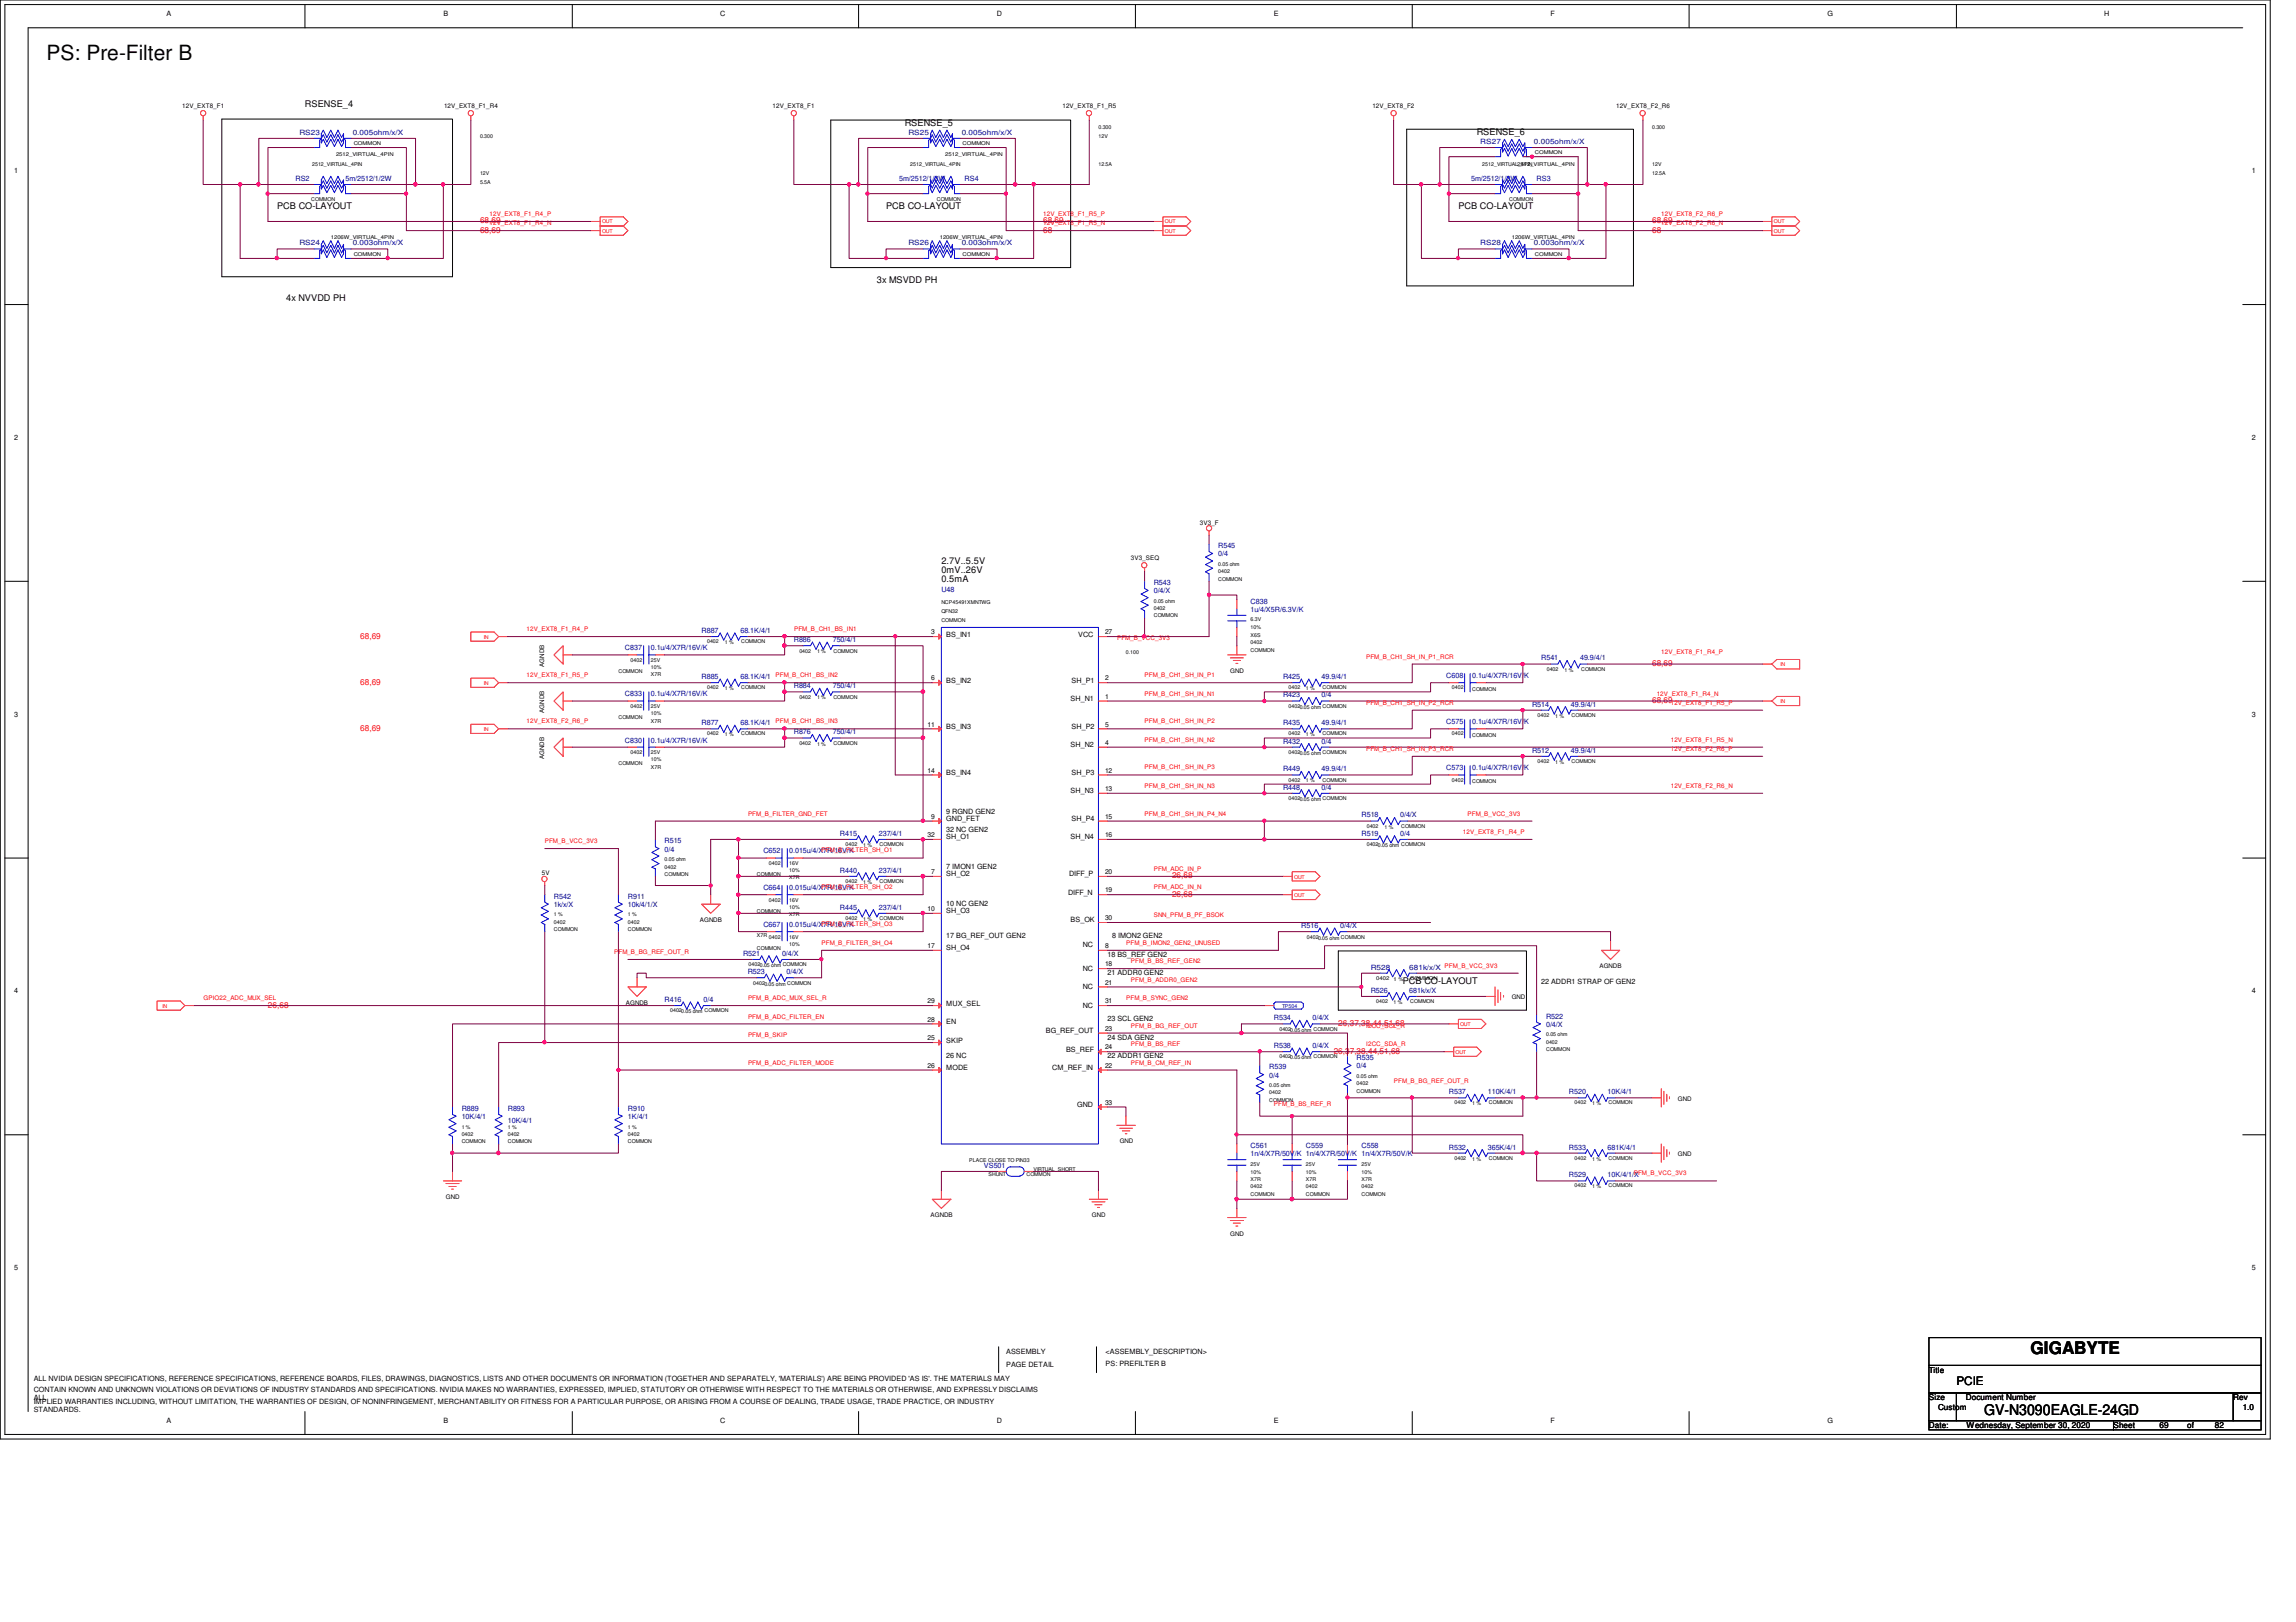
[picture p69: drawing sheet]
<svg xmlns="http://www.w3.org/2000/svg" width="297mm" height="210mm" viewBox="0 0 297 210" stroke-linecap="round" stroke-linejoin="round" font-family="sans-serif">
<defs><g id="words">
<text font-size="2.7" x="6" y="7.7">PS: Pre-Filter B</text>
<text font-size="2.2" x="262.7" y="175.2">GIGABYTE</text>
<text font-size="1.9" x="256.7" y="183.1">GV-N3090EAGLE-24GD</text>
<text font-size="1.5" x="253.1" y="179.3">PCIE</text>
<g font-size="1.2">
<text x="39.4" y="13.9">RSENSE_4</text>
<text x="117" y="16.3">RSENSE_5</text>
<text x="191" y="17.4">RSENSE_6</text>
<text x="35.9" y="27">PCB CO-LAYOUT</text>
<text x="114.6" y="27">PCB CO-LAYOUT</text>
<text x="188.7" y="27">PCB CO-LAYOUT</text>
<text x="37" y="38.9">4x NVVDD PH</text>
<text x="113.5" y="36.6">3x MSVDD PH</text>
<text x="121.8" y="75.4">0.5mA</text>
<text x="121.8" y="74.2">0mV..26V</text>
<text x="121.8" y="73">2.7V..5.5V</text>
<text x="181.5" y="127.3">PCB CO-LAYOUT</text>
</g>
<g font-size="1.1" fill="#f00">
<text x="62.1" y="28.9">68,69</text>
<text x="135" y="28.9">68,69</text>
<text x="213.7" y="28.9">68,69</text>
<text x="62.1" y="30.1">68,69</text>
<text x="135" y="30.1">68</text>
<text x="213.7" y="30.1">68</text>
<text x="46.6" y="82.6">68,69</text>
<text x="46.6" y="88.6">68,69</text>
<text x="213.7" y="86.2">68,69</text>
<text x="46.6" y="94.6">68,69</text>
<text x="213.7" y="91">68,69</text>
<text x="151.6" y="113.7">26,68</text>
<text x="151.6" y="116">26,68</text>
<text x="34.7" y="130.4">26,68</text>
<text x="172.5" y="136.4">26,37,38,44,51,68</text>
<text x="173.1" y="132.8">26,37,38,44,51,68</text>
</g>
<g font-size="1.1">
<text x="249.6" y="177.7">Title</text>
<text x="249.6" y="181.2">Size</text>
<text x="249.6" y="184.8">Date:</text>
<text x="250.7" y="182.4">Custom</text>
<text x="254.3" y="181.2">Document Number</text>
<text x="254.4" y="184.8">Wednesday, September 30, 2020</text>
<text x="273.4" y="184.8">Sheet</text>
<text x="279.4" y="184.8">69</text>
<text x="283" y="184.8">of</text>
<text x="286.6" y="184.8">82</text>
<text x="288.9" y="181.2">Rev</text>
<text x="290.1" y="182.4">1.0</text>
</g>
<g font-size=".9">
<text x="21.5" y="2">A</text>
<text x="57.4" y="2">B</text>
<text x="93.2" y="2">C</text>
<text x="129" y="2">D</text>
<text x="164.8" y="2">E</text>
<text x="200.6" y="2">F</text>
<text x="236.4" y="2">G</text>
<text x="272.2" y="2">H</text>
<text x="1.8" y="22.4">1</text>
<text x="291.3" y="22.4">1</text>
<text x="1.8" y="56.9">2</text>
<text x="291.3" y="56.9">2</text>
<text x="120.5" y="82.1">3</text>
<text x="122.4" y="82.4">BS_IN1</text>
<text x="139.5" y="82.4">VCC</text>
<text x="143" y="82.1">27</text>
<text x="120.5" y="88.1">6</text>
<text x="122.4" y="88.3">BS_IN2</text>
<text x="138.6" y="88.3">SH_P1</text>
<text x="143" y="88.1">2</text>
<text x="1.8" y="92.8">3</text>
<text x="120" y="94">11</text>
<text x="122.4" y="94.3">BS_IN3</text>
<text x="138.5" y="90.7">SH_N1</text>
<text x="138.6" y="94.3">SH_P2</text>
<text x="143" y="90.4">1</text>
<text x="143" y="94">5</text>
<text x="291.3" y="92.8">3</text>
<text x="120" y="100">14</text>
<text x="122.4" y="100.3">BS_IN4</text>
<text x="138.5" y="96.7">SH_N2</text>
<text x="138.6" y="100.3">SH_P3</text>
<text x="143" y="96.4">4</text>
<text x="143" y="100">12</text>
<text x="120.5" y="106">9</text>
<text x="122.4" y="107.7">32 NC GEN2</text>
<text x="122.4" y="105.3">9 RGND GEN2</text>
<text x="122.4" y="106.3">GND_FET</text>
<text x="138.5" y="102.7">SH_N3</text>
<text x="138.6" y="106.3">SH_P4</text>
<text x="143" y="102.4">13</text>
<text x="143" y="106">15</text>
<text x="120" y="108.3">32</text>
<text x="120.5" y="113.1">7</text>
<text x="122.4" y="112.5">7 IMON1 GEN2</text>
<text x="122.4" y="113.4">SH_O2</text>
<text x="122.4" y="108.6">SH_O1</text>
<text x="138.3" y="113.4">DIFF_P</text>
<text x="138.5" y="108.6">SH_N4</text>
<text x="143" y="108.3">16</text>
<text x="143" y="113.1">20</text>
<text x="120" y="117.9">10</text>
<text x="122.4" y="117.3">10 NC GEN2</text>
<text x="122.4" y="118.2">SH_O3</text>
<text x="138.2" y="115.8">DIFF_N</text>
<text x="138.5" y="119.4">BS_OK</text>
<text x="143" y="115.5">19</text>
<text x="143" y="119.1">30</text>
<text x="120" y="122.7">17</text>
<text x="122.4" y="121.4">17 BG_REF_OUT GEN2</text>
<text x="122.4" y="123">SH_O4</text>
<text x="140.1" y="122.6">NC</text>
<text x="140.1" y="125.6">NC</text>
<text x="143" y="122.7">8</text>
<text x="143" y="125.1">18</text>
<text x="143.3" y="123.8">18 BS_REF GEN2</text>
<text x="143.9" y="121.4">8 IMON2 GEN2</text>
<text x="1.8" y="128.6">4</text>
<text x="120" y="129.8">29</text>
<text x="122.4" y="130.1">MUX_SEL</text>
<text x="140.1" y="128">NC</text>
<text x="140.1" y="130.4">NC</text>
<text x="143" y="127.4">21</text>
<text x="143" y="129.8">31</text>
<text x="143.3" y="126.2">21 ADDR0 GEN2</text>
<text x="199.4" y="127.4">22 ADDR1 STRAP OF GEN2</text>
<text x="291.3" y="128.6">4</text>
<text x="120" y="134.6">25</text>
<text x="120" y="132.2">28</text>
<text x="122.4" y="136.9">26 NC</text>
<text x="122.4" y="134.9">SKIP</text>
<text x="122.4" y="132.5">EN</text>
<text x="135.3" y="133.7">BG_REF_OUT</text>
<text x="137.9" y="136.1">BS_REF</text>
<text x="143" y="133.4">23</text>
<text x="143" y="135.8">24</text>
<text x="143.3" y="134.5">24 SDA GEN2</text>
<text x="143.3" y="136.9">22 ADDR1 GEN2</text>
<text x="143.3" y="132.2">23 SCL GEN2</text>
<text x="120" y="138.2">26</text>
<text x="122.4" y="138.5">MODE</text>
<text x="136.1" y="138.5">CM_REF_IN</text>
<text x="139.4" y="143.3">GND</text>
<text x="143" y="138.2">22</text>
<text x="143" y="143">33</text>
<text x="1.8" y="164.4">5</text>
<text x="291.3" y="164.4">5</text>
<text x="4.4" y="178.7">ALL NVIDIA DESIGN SPECIFICATIONS, REFERENCE SPECIFICATIONS, REFERENCE BOARDS, FILES, DRAWINGS, DIAGNOSTICS, LISTS AND OTHER DOCUMENTS OR INFORMATION (TOGETHER AND SEPARATELY, 'MATERIALS') ARE BEING PROVIDED 'AS IS'. THE MATERIALS MAY</text>
<text x="130.2" y="177">PAGE DETAIL</text>
<text x="130.2" y="175.3">ASSEMBLY</text>
<text x="143" y="175.3">&lt;ASSEMBLY_DESCRIPTION&gt;</text>
<text x="143" y="176.8">PS: PREFILTER B</text>
<text x="4.4" y="180.2">CONTAIN KNOWN AND UNKNOWN VIOLATIONS OR DEVIATIONS OF INDUSTRY STANDARDS AND SPECIFICATIONS. NVIDIA MAKES NO WARRANTIES, EXPRESSED, IMPLIED, STATUTORY OR OTHERWISE WITH RESPECT TO THE MATERIALS OR OTHERWISE, AND EXPRESSLY DISCLAIMS</text>
<text x="4.4" y="181.1">ALL</text>
<text x="4.4" y="181.7">IMPLIED WARRANTIES INCLUDING, WITHOUT LIMITATION, THE WARRANTIES OF DESIGN, OF NONINFRINGEMENT, MERCHANTABILITY OR FITNESS FOR A PARTICULAR PURPOSE, OR ARISING FROM A COURSE OF DEALING, TRADE USAGE, TRADE PRACTICE, OR INDUSTRY</text>
<text x="4.4" y="182.7">STANDARDS.</text>
<text x="21.5" y="184.1">A</text>
<text x="57.4" y="184.1">B</text>
<text x="93.2" y="184.1">C</text>
<text x="129" y="184.1">D</text>
<text x="164.8" y="184.1">E</text>
<text x="200.6" y="184.1">F</text>
<text x="236.4" y="184.1">G</text>
</g>
<g font-size=".9" fill="#00007f">
<text x="38.7" y="17.4">RS23</text>
<text x="45.6" y="17.4">0.005ohm/x/X</text>
<text x="117.5" y="17.4">RS25</text>
<text x="124.4" y="17.4">0.005ohm/x/X</text>
<text x="38.2" y="23.4">RS2</text>
<text x="44.7" y="23.4">5m/2512/1/2W</text>
<text x="116.3" y="23.4">5m/2512/1/2W</text>
<text x="124.8" y="23.4">RS4</text>
<text x="190.3" y="23.4">5m/2512/1/2W</text>
<text x="191.5" y="18.6">RS27</text>
<text x="198.5" y="18.6">0.005ohm/x/X</text>
<text x="198.8" y="23.4">RS3</text>
<text x="38.7" y="31.7">RS24</text>
<text x="45.6" y="31.7">0.003ohm/x/X</text>
<text x="117.5" y="31.7">RS26</text>
<text x="124.4" y="31.7">0.003ohm/x/X</text>
<text x="191.5" y="31.7">RS28</text>
<text x="198.5" y="31.7">0.003ohm/x/X</text>
<text x="157.6" y="70.9">R545</text>
<text x="121.8" y="76.7">U48</text>
<text x="149.3" y="75.7">R543</text>
<text x="149.3" y="76.8">0/4/X</text>
<text x="157.6" y="72">0/4</text>
<text x="90.8" y="81.9">R887</text>
<text x="95.8" y="81.9">68.1K/4/1</text>
<text x="102.7" y="83.1">R886</text>
<text x="107.7" y="83.1">750/4/1</text>
<text x="161.8" y="78.1">C838</text>
<text x="161.8" y="79.2">1u/4/X5R/6.3V/K</text>
<text x="80.9" y="84.2">C837</text>
<text x="84.2" y="84.2">0.1u/4/X7R/16V/K</text>
<text x="90.8" y="87.9">R885</text>
<text x="95.8" y="87.9">68.1K/4/1</text>
<text x="102.7" y="89.1">R884</text>
<text x="107.7" y="89.1">750/4/1</text>
<text x="166" y="87.9">R425</text>
<text x="171" y="87.9">49.9/4/1</text>
<text x="187.1" y="87.8">C608</text>
<text x="190.5" y="87.8">0.1u/4/X7R/16V/K</text>
<text x="199.4" y="85.5">R541</text>
<text x="204.4" y="85.5">49.9/4/1</text>
<text x="80.9" y="90.1">C833</text>
<text x="84.2" y="90.1">0.1u/4/X7R/16V/K</text>
<text x="90.8" y="93.9">R877</text>
<text x="95.8" y="93.9">68.1K/4/1</text>
<text x="102.7" y="95">R876</text>
<text x="107.7" y="95">750/4/1</text>
<text x="166" y="93.9">R435</text>
<text x="166" y="90.3">R423</text>
<text x="171" y="90.3">0/4</text>
<text x="171" y="93.9">49.9/4/1</text>
<text x="187.1" y="93.7">C575</text>
<text x="190.5" y="93.7">0.1u/4/X7R/16V/K</text>
<text x="198.2" y="91.4">R514</text>
<text x="203.2" y="91.4">49.9/4/1</text>
<text x="80.9" y="96.1">C830</text>
<text x="84.2" y="96.1">0.1u/4/X7R/16V/K</text>
<text x="166" y="99.8">R449</text>
<text x="166" y="96.2">R432</text>
<text x="171" y="99.8">49.9/4/1</text>
<text x="171" y="96.2">0/4</text>
<text x="187.1" y="99.7">C573</text>
<text x="190.5" y="99.7">0.1u/4/X7R/16V/K</text>
<text x="198.2" y="97.4">R512</text>
<text x="203.2" y="97.4">49.9/4/1</text>
<text x="166" y="102.2">R448</text>
<text x="171" y="102.2">0/4</text>
<text x="176.1" y="105.8">R518</text>
<text x="181.1" y="105.8">0/4/X</text>
<text x="86" y="109.1">R515</text>
<text x="86" y="110.2">0/4</text>
<text x="98.8" y="110.4">C652</text>
<text x="102.1" y="110.4">0.015u/4/X7R/16V/K</text>
<text x="108.7" y="112.9">R440</text>
<text x="108.7" y="108.2">R415</text>
<text x="113.7" y="112.9">237/4/1</text>
<text x="113.7" y="108.2">237/4/1</text>
<text x="176.1" y="108.2">R519</text>
<text x="181.1" y="108.2">0/4</text>
<text x="71.7" y="116.3">R542</text>
<text x="71.7" y="117.3">1k/x/X</text>
<text x="81.2" y="116.3">R911</text>
<text x="81.2" y="117.3">10k/4/1/X</text>
<text x="98.8" y="120">C667</text>
<text x="98.8" y="115.2">C664</text>
<text x="102.1" y="120">0.015u/4/X7R/16V/K</text>
<text x="102.1" y="115.2">0.015u/4/X7R/16V/K</text>
<text x="108.7" y="117.7">R445</text>
<text x="113.7" y="117.7">237/4/1</text>
<text x="96.1" y="123.7">R521</text>
<text x="101.2" y="123.7">0/4/X</text>
<text x="168.4" y="120.1">R516</text>
<text x="173.4" y="120.1">0/4/X</text>
<text x="177.3" y="125.5">R528</text>
<text x="182.3" y="125.5">681k/x/X</text>
<text x="86" y="129.7">R416</text>
<text x="91" y="129.7">0/4</text>
<text x="96.7" y="126.1">R523</text>
<text x="101.8" y="126.1">0/4/X</text>
<text x="177.3" y="128.5">R526</text>
<text x="182.3" y="128.5">681k/x/X</text>
<text x="200" y="131.8">R522</text>
<text x="164.8" y="135.6">R538</text>
<text x="164.8" y="132">R534</text>
<text x="169.8" y="132">0/4/X</text>
<text x="169.8" y="135.6">0/4/X</text>
<text x="175.5" y="137.2">R535</text>
<text x="200" y="132.9">0/4/X</text>
<text x="59.7" y="143.8">R889</text>
<text x="65.7" y="143.8">R893</text>
<text x="81.2" y="143.8">R910</text>
<text x="164.2" y="138.4">R539</text>
<text x="164.2" y="139.4">0/4</text>
<text x="175.5" y="138.3">0/4</text>
<text x="187.4" y="141.6">R537</text>
<text x="192.5" y="141.6">110K/4/1</text>
<text x="203" y="141.6">R520</text>
<text x="208" y="141.6">10K/4/1</text>
<text x="59.7" y="144.8">10K/4/1</text>
<text x="65.7" y="145.3">10K/4/1</text>
<text x="81.2" y="144.8">1K/4/1</text>
<text x="161.8" y="148.5">C561</text>
<text x="161.8" y="149.6">1n/4/X7R/50V/K 1n/4/X7R/50V/K 1n/4/X7R/50V/K</text>
<text x="168.9" y="148.5">C559</text>
<text x="176.1" y="148.5">C558</text>
<text x="187.4" y="148.8">R532</text>
<text x="192.5" y="148.8">365K/4/1</text>
<text x="203" y="148.8">R533</text>
<text x="208" y="148.8">681K/4/1</text>
<text x="127.3" y="151.1">VS501</text>
<text x="203" y="152.4">R529</text>
<text x="208" y="152.4">10K/4/1/X</text>
</g>
<g font-size=".8">
<text x="23.6" y="14">12V_EXT8_F1</text>
<text x="57.4" y="14">12V_EXT8_F1_R4</text>
<text x="99.9" y="14">12V_EXT8_F1</text>
<text x="137.5" y="14">12V_EXT8_F1_R5</text>
<text x="177.5" y="14">12V_EXT8_F2</text>
<text x="209.1" y="14">12V_EXT8_F2_R6</text>
<text x="155.2" y="68">3V3_F</text>
<text x="146.3" y="72.5">3V3_SEQ</text>
<text x="70.4" y="86.3" transform="rotate(-90 70.4 86.3)">AGNDB</text>
<text x="159.2" y="87.1">GND</text>
<text x="70.4" y="92.3" transform="rotate(-90 70.4 92.3)">AGNDB</text>
<text x="70.4" y="98.3" transform="rotate(-90 70.4 98.3)">AGNDB</text>
<text x="70.1" y="113.2">5V</text>
<text x="90.5" y="119.3">AGNDB</text>
<text x="206.9" y="125.3">AGNDB</text>
<text x="81" y="130">AGNDB</text>
<text x="195.6" y="129.3">GND</text>
<text x="217.1" y="142.5">GND</text>
<text x="144.9" y="148">GND</text>
<text x="217.1" y="149.6">GND</text>
<text x="57.7" y="155.1">GND</text>
<text x="120.4" y="157.5">AGNDB</text>
<text x="141.3" y="157.5">GND</text>
<text x="159.2" y="159.9">GND</text>
</g>
<g font-size=".8" fill="#f00">
<text x="63.3" y="29.1">12V_EXT8_F1_R4_N</text>
<text x="63.3" y="27.9">12V_EXT8_F1_R4_P</text>
<text x="135" y="29.1">12V_EXT8_F1_R5_N</text>
<text x="135" y="27.9">12V_EXT8_F1_R5_P</text>
<text x="214.9" y="29.1">12V_EXT8_F2_R6_N</text>
<text x="214.9" y="27.9">12V_EXT8_F2_R6_P</text>
<text x="68.1" y="81.7">12V_EXT8_F1_R4_P</text>
<text x="102.7" y="81.7">PFM_B_CH1_BS_IN1</text>
<text x="144.5" y="82.8">PFM_B_VCC_3V3</text>
<text x="68.1" y="87.6">12V_EXT8_F1_R5_P</text>
<text x="100.3" y="87.6">PFM_B_CH1_BS_IN2</text>
<text x="148.1" y="87.6">PFM_B_CH1_SH_IN_P1</text>
<text x="176.7" y="85.3">PFM_B_CH1_SH_IN_P1_RCR</text>
<text x="214.9" y="84.7">12V_EXT8_F1_R4_P</text>
<text x="68.1" y="93.6">12V_EXT8_F2_R6_P</text>
<text x="100.3" y="93.6">PFM_B_CH1_BS_IN3</text>
<text x="148.1" y="90">PFM_B_CH1_SH_IN_N1</text>
<text x="148.1" y="93.6">PFM_B_CH1_SH_IN_P2</text>
<text x="176.7" y="91.2">PFM_B_CH1_SH_IN_P2_RCR</text>
<text x="214.3" y="90">12V_EXT8_F1_R4_N</text>
<text x="216.2" y="91.2">12V_EXT8_F1_R5_P</text>
<text x="148.1" y="96">PFM_B_CH1_SH_IN_N2</text>
<text x="148.1" y="102">PFM_B_CH1_SH_IN_N3</text>
<text x="148.1" y="99.6">PFM_B_CH1_SH_IN_P3</text>
<text x="176.7" y="97.2">PFM_B_CH1_SH_IN_P3_RCR</text>
<text x="216.2" y="96">12V_EXT8_F1_R5_N</text>
<text x="216.2" y="102">12V_EXT8_F2_R6_N</text>
<text x="216.2" y="97.2">12V_EXT8_F2_R6_P</text>
<text x="96.8" y="105.5">PFM_B_FILTER_GND_FET</text>
<text x="148.1" y="105.5">PFM_B_CH1_SH_IN_P4_N4</text>
<text x="189.3" y="107.9">12V_EXT8_F1_R4_P</text>
<text x="189.9" y="105.5">PFM_B_VCC_3V3</text>
<text x="70.5" y="109.1">PFM_B_VCC_3V3</text>
<text x="106.3" y="110.3">PFM_B_FILTER_SH_O1</text>
<text x="149.3" y="112.7">PFM_ADC_IN_P</text>
<text x="106.3" y="115.1">PFM_B_FILTER_SH_O2</text>
<text x="106.3" y="119.9">PFM_B_FILTER_SH_O3</text>
<text x="149.3" y="115.1">PFM_ADC_IN_N</text>
<text x="149.3" y="118.7">SNN_PFM_B_PF_BSOK</text>
<text x="79.5" y="123.4">PFM_B_BG_REF_OUT_R</text>
<text x="106.3" y="122.3">PFM_B_FILTER_SH_O4</text>
<text x="145.7" y="122.3">PFM_B_IMON2_GEN2_UNUSED</text>
<text x="146.3" y="124.6">PFM_B_BS_REF_GEN2</text>
<text x="186.9" y="125.2">PFM_B_VCC_3V3</text>
<text x="26.3" y="129.4">GPIO22_ADC_MUX_SEL</text>
<text x="96.8" y="131.8">PFM_B_ADC_FILTER_EN</text>
<text x="96.8" y="129.4">PFM_B_ADC_MUX_SEL_R</text>
<text x="145.7" y="129.4">PFM_B_SYNC_GEN2</text>
<text x="146.3" y="127">PFM_B_ADDR0_GEN2</text>
<text x="96.8" y="137.8">PFM_B_ADC_FILTER_MODE</text>
<text x="96.8" y="134.2">PFM_B_SKIP</text>
<text x="146.3" y="133">PFM_B_BG_REF_OUT</text>
<text x="146.3" y="135.4">PFM_B_BS_REF</text>
<text x="146.3" y="137.8">PFM_B_CM_REF_IN</text>
<text x="176.7" y="133">I2CC_SCL_R</text>
<text x="176.7" y="135.4">I2CC_SDA_R</text>
<text x="164.8" y="143.1">PFM_B_BS_REF_R</text>
<text x="180.3" y="140.2">PFM_B_BG_REF_OUT_R</text>
<text x="211.4" y="152.1">PFM_B_VCC_3V3</text>
</g>
<g font-size=".7">
<text x="62.1" y="17.8">0.300</text>
<text x="142.1" y="16.6">0.300</text>
<text x="142.1" y="17.8">12V</text>
<text x="213.7" y="16.6">0.300</text>
<text x="40.4" y="21.4">2512_VIRTUAL_4PIN</text>
<text x="43.5" y="20.2">2512_VIRTUAL_4PIN</text>
<text x="45.8" y="18.8">COMMON</text>
<text x="62.1" y="23.8">5.5A</text>
<text x="62.1" y="22.6">12V</text>
<text x="117.8" y="21.4">2512_VIRTUAL_4PIN</text>
<text x="122.3" y="20.2">2512_VIRTUAL_4PIN</text>
<text x="124.5" y="18.8">COMMON</text>
<text x="142.1" y="21.4">12.5A</text>
<text x="191.8" y="21.4">2512_VIRTUAL_4PIN</text>
<text x="196.3" y="21.4">2512_VIRTUAL_4PIN</text>
<text x="198.6" y="20">COMMON</text>
<text x="213.7" y="21.4">12V</text>
<text x="213.7" y="22.6">12.5A</text>
<text x="40.3" y="26">COMMON</text>
<text x="121.2" y="26">COMMON</text>
<text x="195.2" y="26">COMMON</text>
<text x="42.8" y="30.9">1206W_VIRTUAL_4PIN</text>
<text x="45.8" y="33.1">COMMON</text>
<text x="121.6" y="30.9">1206W_VIRTUAL_4PIN</text>
<text x="124.5" y="33.1">COMMON</text>
<text x="195.6" y="30.9">1206W_VIRTUAL_4PIN</text>
<text x="198.6" y="33.1">COMMON</text>
<text x="149.3" y="78">0.05 ohm</text>
<text x="157.6" y="74.2">0402</text>
<text x="157.6" y="73.2">0.05 ohm</text>
<text x="157.6" y="75.1">COMMON</text>
<text x="91.5" y="83.2">0402</text>
<text x="93.8" y="83.4">1 %</text>
<text x="95.9" y="83.2">COMMON</text>
<text x="121.8" y="80.5">COMMON</text>
<text x="121.8" y="79.3">QFN32</text>
<text x="121.8" y="78.1">NCP45491XMNTWG</text>
<text x="149.3" y="79">0402</text>
<text x="149.3" y="79.9">COMMON</text>
<text x="161.8" y="81.4">10%</text>
<text x="161.8" y="83.4">0402</text>
<text x="161.8" y="80.4">6.3V</text>
<text x="161.8" y="82.4">X6S</text>
<text x="80" y="87.1">COMMON</text>
<text x="81.6" y="85.6">0402</text>
<text x="84.2" y="87.5">X7R</text>
<text x="84.2" y="86.6">10%</text>
<text x="84.2" y="85.6">25V</text>
<text x="91.5" y="89.2">0402</text>
<text x="93.8" y="89.3">1 %</text>
<text x="95.9" y="89.2">COMMON</text>
<text x="103.4" y="84.5">0402</text>
<text x="105.7" y="84.5">1 %</text>
<text x="107.8" y="84.5">COMMON</text>
<text x="145.7" y="84.7">0.100</text>
<text x="161.8" y="84.3">COMMON</text>
<text x="166.7" y="89.2">0402</text>
<text x="168.9" y="89.3">1 %</text>
<text x="171.1" y="89.2">COMMON</text>
<text x="187.8" y="89.2">0402</text>
<text x="190.5" y="89.5">COMMON</text>
<text x="200.1" y="86.8">0402</text>
<text x="202.4" y="87">1 %</text>
<text x="204.6" y="86.8">COMMON</text>
<text x="80" y="93">COMMON</text>
<text x="81.6" y="91.6">0402</text>
<text x="84.2" y="92.5">10%</text>
<text x="84.2" y="93.5">X7R</text>
<text x="84.2" y="91.6">25V</text>
<text x="91.5" y="95.2">0402</text>
<text x="93.8" y="95.3">1 %</text>
<text x="95.9" y="95.2">COMMON</text>
<text x="103.4" y="90.4">0402</text>
<text x="105.7" y="90.5">1 %</text>
<text x="107.8" y="90.4">COMMON</text>
<text x="166.7" y="95.2">0402</text>
<text x="166.7" y="91.6">04020.05 ohm COMMON</text>
<text x="168.9" y="95.3">1 %</text>
<text x="171.1" y="95.2">COMMON</text>
<text x="187.8" y="95.2">0402</text>
<text x="190.5" y="95.4">COMMON</text>
<text x="198.9" y="92.8">0402</text>
<text x="201.2" y="92.9">1 %</text>
<text x="203.3" y="92.8">COMMON</text>
<text x="80" y="99">COMMON</text>
<text x="81.6" y="97.6">0402</text>
<text x="84.2" y="99.5">X7R</text>
<text x="84.2" y="98.5">10%</text>
<text x="84.2" y="97.6">25V</text>
<text x="103.4" y="96.4">0402</text>
<text x="105.7" y="96.5">1 %</text>
<text x="107.8" y="96.4">COMMON</text>
<text x="166.7" y="101.1">0402</text>
<text x="166.7" y="97.6">04020.05 ohm COMMON</text>
<text x="168.9" y="101.3">1 %</text>
<text x="171.1" y="101.1">COMMON</text>
<text x="187.8" y="101.1">0402</text>
<text x="190.5" y="101.4">COMMON</text>
<text x="198.9" y="98.8">0402</text>
<text x="201.2" y="98.9">1 %</text>
<text x="203.3" y="98.8">COMMON</text>
<text x="166.7" y="103.5">04020.05 ohm COMMON</text>
<text x="176.8" y="107.1">0402</text>
<text x="179.1" y="107.2">1 %</text>
<text x="181.3" y="107.1">COMMON</text>
<text x="86" y="111.4">0.05 ohm</text>
<text x="86" y="113.3">COMMON</text>
<text x="86" y="112.4">0402</text>
<text x="97.9" y="113.3">COMMON</text>
<text x="99.5" y="111.9">0402</text>
<text x="102.1" y="113.8">X7R</text>
<text x="102.1" y="112.9">10%</text>
<text x="102.1" y="111.9">16V</text>
<text x="109.4" y="109.5">0402</text>
<text x="111.7" y="109.6">1 %</text>
<text x="113.8" y="109.5">COMMON</text>
<text x="176.8" y="109.5">04020.05 ohm COMMON</text>
<text x="71.7" y="119.5">0402</text>
<text x="71.7" y="118.6">1 %</text>
<text x="81.2" y="118.6">1 %</text>
<text x="81.2" y="119.5">0402</text>
<text x="97.9" y="118.1">COMMON</text>
<text x="99.5" y="116.7">0402</text>
<text x="102.1" y="116.7">16V</text>
<text x="102.1" y="118.6">X7R</text>
<text x="102.1" y="117.6">10%</text>
<text x="109.4" y="119">0402</text>
<text x="109.4" y="114.3">0402</text>
<text x="111.7" y="119.2">1 %</text>
<text x="111.7" y="114.4">1 %</text>
<text x="113.8" y="119">COMMON</text>
<text x="113.8" y="114.3">COMMON</text>
<text x="71.7" y="120.5">COMMON</text>
<text x="81.2" y="120.5">COMMON</text>
<text x="96.9" y="125">04020.05 ohm COMMON</text>
<text x="97.9" y="122.9">COMMON</text>
<text x="97.9" y="121.2">X7R</text>
<text x="99.5" y="121.5">0402</text>
<text x="102.1" y="122.4">10%</text>
<text x="102.1" y="121.5">16V</text>
<text x="169.1" y="121.5">04020.05 ohm COMMON</text>
<text x="86.7" y="131">04020.05 ohm COMMON</text>
<text x="97.4" y="127.4">04020.05 ohm COMMON</text>
<text x="178.1" y="126.8">0402</text>
<text x="178.1" y="129.8">0402</text>
<text x="180.3" y="127">1 %</text>
<text x="180.3" y="129.9">1 %</text>
<text x="182.5" y="126.8">COMMON</text>
<text x="182.5" y="129.8">COMMON</text>
<text x="165.5" y="136.9">04020.05 ohm COMMON</text>
<text x="165.5" y="133.4">04020.05 ohm COMMON</text>
<text x="200" y="134.1">0.05 ohm</text>
<text x="200" y="135">0402</text>
<text x="200" y="136">COMMON</text>
<text x="164.2" y="140.7">0.05 ohm</text>
<text x="164.2" y="141.6">0402</text>
<text x="164.2" y="142.6">COMMON</text>
<text x="175.5" y="141.4">COMMON</text>
<text x="175.5" y="139.5">0.05 ohm</text>
<text x="175.5" y="140.4">0402</text>
<text x="188.2" y="142.9">0402</text>
<text x="190.5" y="143">1 %</text>
<text x="192.6" y="142.9">COMMON</text>
<text x="203.7" y="142.9">0402</text>
<text x="206" y="143">1 %</text>
<text x="208.1" y="142.9">COMMON</text>
<text x="59.7" y="147">0402</text>
<text x="59.7" y="148">COMMON</text>
<text x="59.7" y="146">1 %</text>
<text x="65.7" y="148">COMMON</text>
<text x="65.7" y="147">0402</text>
<text x="65.7" y="146">1 %</text>
<text x="81.2" y="146">1 %</text>
<text x="81.2" y="147">0402</text>
<text x="81.2" y="148">COMMON</text>
<text x="125.4" y="150.3">PLACE CLOSE TO PIN33</text>
<text x="127.9" y="152.2">SHUNT</text>
<text x="132.8" y="152.2">COMMON</text>
<text x="133.7" y="151.5">VIRTUAL_SHORT</text>
<text x="161.8" y="152.9">X7R</text>
<text x="161.8" y="153.8">0402</text>
<text x="161.8" y="154.8">COMMON</text>
<text x="161.8" y="150.8">25V</text>
<text x="161.8" y="151.9">10%</text>
<text x="168.9" y="150.8">25V</text>
<text x="168.9" y="154.8">COMMON</text>
<text x="168.9" y="153.8">0402</text>
<text x="168.9" y="152.9">X7R</text>
<text x="168.9" y="151.9">10%</text>
<text x="176.1" y="153.8">0402</text>
<text x="176.1" y="152.9">X7R</text>
<text x="176.1" y="150.8">25V</text>
<text x="176.1" y="151.9">10%</text>
<text x="176.1" y="154.8">COMMON</text>
<text x="188.2" y="150.1">0402</text>
<text x="190.5" y="150.2">1 %</text>
<text x="192.6" y="150.1">COMMON</text>
<text x="203.7" y="153.7">0402</text>
<text x="203.7" y="150.1">0402</text>
<text x="206" y="153.8">1 %</text>
<text x="206" y="150.2">1 %</text>
<text x="208.1" y="153.7">COMMON</text>
<text x="208.1" y="150.1">COMMON</text>
</g>
<g font-size=".7" fill="#f00">
<text x="77.9" y="28.9">OUT</text>
<text x="150.7" y="28.9">OUT</text>
<text x="229.5" y="28.9">OUT</text>
<text x="77.9" y="30.1">OUT</text>
<text x="150.7" y="30.1">OUT</text>
<text x="229.5" y="30.1">OUT</text>
<text x="62.6" y="82.6">IN</text>
<text x="62.6" y="88.6">IN</text>
<text x="230.3" y="86.2">IN</text>
<text x="62.6" y="94.6">IN</text>
<text x="230.3" y="91">IN</text>
<text x="167.4" y="113.7">OUT</text>
<text x="167.4" y="116.1">OUT</text>
<text x="21" y="130.4">IN</text>
<text x="188.3" y="136.4">OUT</text>
<text x="188.9" y="132.8">OUT</text>
</g>
<text font-size=".7" fill="#00007f" x="165.9" y="130.4">TP504</text>
<text font-size=".3" fill="#fff" x="147.6" y="82.1" transform="rotate(-90 147.6 82.1)">PFM_B_VCC_3V3</text>
</g></defs>
<g fill="none" stroke="#000" stroke-width=".13">
<path d="M0 0h293.7v186.2h-293.7zM.6 .6h292.5v185h-292.5zM28.7 15.4h29.8v20.4h-29.8zM39.5 .6v3M74 .6v3M107.5 15.5h31v19.1h-31zM111.1 .6v3M146.9 .6v3M182 16.7h29.3v20.3h-29.3zM182.7 .6v3M218.5 .6v3M253.1 .6v3"/>
<path d="M290.1 3.6h-286.5v179.1M.6 39.4h3M290.1 39.4h3M.6 75.2h3M290.1 75.2h3M.6 111h3M290.1 111h3M173.1 123.1h24.4v7.6h-24.4zM.6 146.9h3M290.1 146.9h3M129.2 174.3v3.3M141.9 174.3v3.3"/>
<path d="M249.6 173.1h42.9v3.6h-42.9zM249.6 176.7h42.9v3.6h-42.9zM39.5 182.7v2.9M74 182.7v2.9M111.1 182.7v2.9M146.9 182.7v2.9M182.7 182.7v2.9M218.5 182.7v2.9M249.6 180.3h3.5v3.6h-3.5zM249.6 183.9h23.8v1.1h-23.8zM253.1 180.3h35.8v3.6h-35.8zM273.4 183.9h19.1v1.1h-19.1z"/>
<path d="M288.9 180.3h3.6v3.6h-3.6z"/>
</g>
<g fill="none" stroke="#f00" stroke-width=".13">
<path d="M26.3 15v.5M60.9 15v.5M102.7 15v.5M119.4 17.9h.1M119.4 19.1h.1M124.2 19.1h.1M124.2 17.9h.1M140.9 15v.5M180.3 15v.5M193.4 19.1h.1M198.2 19.1h.1M212.6 15v.5"/>
<path d="M76.5 29.8h1.1M76.5 28.7h1.1M77.6 29.3h3l.6 .5-.6 .6h-3zM77.6 28.1h3l.6 .6-.6 .6h-3zM119.4 32.2h.1M119.4 33.4h.1M119.4 25.1h.1M119.4 23.9h.1M124.2 33.4h.1M124.2 32.2h.1M124.2 23.9h.1M124.2 25.1h.1"/>
<path d="M149.3 29.8h1.1M149.3 28.7h1.1M150.4 29.3h3.1l.5 .5-.5 .6h-3.1zM150.4 28.1h3.1l.5 .6-.5 .6h-3.1zM193.4 32.2h.1M193.4 33.4h.1M193.4 25.1h.1M193.4 23.9h.1M193.4 20.3h.1M198.2 33.4h.1M198.2 32.2h.1M198.2 23.9h.1"/>
<path d="M198.2 25.1h.1M198.2 20.3h.1M228 29.8h1.2M228 28.7h1.2M229.2 29.3v-1.2h3l.6 .6-.6 .6M229.2 29.3h3M232.2 29.3h-3v1.1M232.2 29.3l.6 .5-.6 .6h-3M148.1 73.5v.5M156.4 68.7v.6M156.4 70.4h.1M156.4 75.2h.1"/>
<path d="M160 77.6v1.2M60.9 93.7h3l.6 .6-.6 .6h-3zM60.9 87.8h3l.6 .5-.6 .6h-3zM60.9 81.8h3l.6 .6-.6 .6h-3zM64.5 94.3h1.2M64.5 88.3h1.2M64.5 82.4h1.2M71.7 96.7l1.2-1.2v2.4zM71.7 90.7l1.2-1.2v2.4zM71.7 84.8l1.2-1.2v2.3zM72.9 96.7h1.1M72.9 90.7h1.1"/>
<path d="M72.9 84.8h1.1M81.2 96.7h1.2M81.2 90.7h1.2M81.2 84.8h1.2M84.8 96.7h1.2M84.8 90.7h1.2M84.8 84.8h1.2M91.9 94.3h.1M91.9 88.3h.1M91.9 82.4h.1M96.7 94.3h.1M96.7 88.3h.1"/>
<path d="M96.7 82.4h.1M103.9 95.5h.1M103.9 89.5h.1M103.9 83.6h.1M108.7 95.5h.1M108.7 89.5h.1M108.7 83.6h.1M142.1 90.7h1.2M142.1 88.3h1.2M158.8 84.8h2.4M159.2 85.1h1.7M159.6 85.5h.9"/>
<path d="M159.9 85.9h.2M160 83.6v1.2M160 81.2v1.2M167.2 96.7h.1M167.2 94.3h.1M167.2 90.7h.1M167.2 88.3h.1M172 96.7h.1M172 94.3h.1M172 90.7h.1M172 88.3h.1M187.4 94.3h1.3"/>
<path d="M187.4 88.3h1.3M191 94.3h1.2M191 88.3h1.2M199.4 97.9h.1M199.4 91.9h.1M200.6 85.9h.1M204.2 97.9h.1M204.2 91.9h.1M205.4 85.9h.1M229.2 90.7l.7 .6h2.9v-1.2h-2.9l-.7 .6h-1.2M229.2 85.9l.7 .7h2.9v-1.3h-2.9l-.7 .6h-1.2M70.5 114.1v.5"/>
<path d="M70.5 115.8h.1M80 115.8h.1M84.8 108.6h.1M84.8 113.4h.1M90.8 117h2.4l-1.3 1.2zM91.9 115.8v1.2M99.1 115.8h1.2M99.1 111h1.2M102.7 115.8h1.2M102.7 111h1.2M109.9 118.2h.1M109.9 113.4h.1"/>
<path d="M109.9 108.6h.1M114.6 118.2h.1M114.6 113.4h.1M114.6 108.6h.1M166 115.8h1.2M166 113.4h1.2M167.2 115.2h3l.6 .6-.6 .6h-3zM167.2 112.8h3l.6 .6-.6 .6h-3zM167.2 102.7h.1M167.2 100.3h.1M172 102.7h.1M172 100.3h.1"/>
<path d="M177.3 108.6h.1M177.3 106.3h.1M182.1 108.6h.1M182.1 106.3h.1M187.4 100.3h1.3M191 100.3h1.2M25.1 130.1h-1.2l-.6 .6h-3v-1.2h3l.6 .6M70.5 120.6h.1M80 120.6h.1M81.2 127.7h2.4l-1.2 1.2zM82.4 126.5v1.2M87.2 130.1h.1"/>
<path d="M91.9 130.1h.1M97.3 124.2h.1M97.9 126.5h.1M99.1 120.6h1.2M102.1 124.2h.1M102.7 126.5h.1M102.7 120.6h1.2M163 137.9h.1M163.6 130.1h1.2M166 136.1h.1M166 132.5h.1M169.5 120.6h.1"/>
<path d="M170.8 136.1h.1M170.8 132.5h.1M174.3 120.6h.1M174.3 136.7h.1M178.5 128.9h.1M178.5 125.9h.1M183.3 128.9h.1M183.3 125.9h.1M186.9 136.1h1.2M187.4 132.5h1.3M188.1 135.5h2.9l.6 .6-.6 .6h-2.9zM188.7 131.9h2.9l.6 .6-.6 .6h-2.9z"/>
<path d="M192.2 128.9h1.2M193.4 127.7v2.4M193.8 128.1v1.7M194.1 128.4v1M194.5 128.8v.2M198.8 131.3h.1M198.8 136.1h.1M207.2 123h2.3l-1.1 1.2zM208.4 121.8v1.2M57.4 152.8h2.3M57.7 153.2h1.7M58.1 153.5h.9"/>
<path d="M58.4 153.9h.3M58.5 151.6v1.2M58.5 143.3h.1M58.5 148h.1M64.5 143.3h.1M64.5 148h.1M80 143.3h.1M80 148h.1M120.6 155.2h2.4l-1.2 1.2zM121.8 154v1.2M129 151.6h1.2M132.5 151.6h1.2"/>
<path d="M140.9 155.2h2.4M141.3 155.5h1.7M141.6 155.9h1M142 156.3h.2M142.1 154v1.2M144.5 145.6h2.4M144.9 146h1.6M145.2 146.3h1M145.6 146.7h.2M145.7 144.4v1.2M158.8 157.6h2.4M159.2 157.9h1.7"/>
<path d="M159.6 158.3h.9M159.9 158.7h.2M160 156.4v1.2M160 148v1.2M160 151.6v1.2M163 142.7h.1M167.2 148v1.2M167.2 151.6v1.2M174.3 148v1.2M174.3 151.6v1.2M174.3 141.5h.1M188.7 149.2h.1"/>
<path d="M188.7 142.1h.1M193.4 149.2h.1M193.4 142.1h.1M204.2 152.8h.1M209 152.8h.1M213.7 149.2h1.2M213.7 142.1h1.2M214.9 148v2.4M214.9 140.9v2.4M215.3 148.4v1.7M215.3 141.2v1.7M215.6 148.8v.9"/>
<path d="M215.6 141.6v.9M216 149.1v.3M216 141.9v.3"/>
<circle cx="26.3" cy="14.6" r=".34"/>
<circle cx="60.9" cy="14.6" r=".34"/>
<circle cx="102.7" cy="14.6" r=".34"/>
<circle cx="140.9" cy="14.6" r=".34"/>
<circle cx="180.3" cy="14.6" r=".34"/>
<circle cx="212.5" cy="14.6" r=".34"/>
<circle cx="148" cy="73.1" r=".34"/>
<circle cx="156.4" cy="68.4" r=".34"/>
<circle cx="70.4" cy="113.7" r=".34"/>
</g>
<g fill="none" stroke="#00f" stroke-width=".13">
<path d="M119.4 17.9h1M120.4 17.9l-.3 .3v.9h-.7M120.4 17.9l.2-.5 .5 1 .5-1 .4 1 .5-1 .5 1 .2-.5M120.6 16.8l.5 1 .5-1 .4 1 .5-1 .5 1 .2-.5v1.2l-.2 .5-.5-1-.5 1-.4-1-.5 1-.5-1-.2 .5v-1.2zM123.2 17.9l.3 .3v.9h.7M123.2 17.9h1M193.4 19.1h1M194.4 19.1l-.3 .2v1h-.7M194.6 18l.5 1 .5-1 .4 1 .6-1 .4 1 .3-.5v1.2l-.3 .5-.4-1-.6 1-.4-1-.5 1-.5-1-.2 .5v-1.2zM197.3 19.1l.2 .2v1h.7M197.3 19.1h.9M197.3 19.1l-.3 .5-.4-1-.6 1-.4-1-.5 1-.5-1-.2 .5"/>
<path d="M119.4 32.2h1M119.4 23.9h1M120.4 32.2l-.3 .3v.9h-.7M120.4 23.3l.2 .4 .5-.9 .5 .9 .4-.9 .5 .9 .5-.9 .2 .5v1.2l-.2-.5-.5 .9-.5-.9-.4 .9-.5-.9-.5 .9-.2-.4zM120.4 23.9l-.3 .2v1h-.7M120.4 32.2l.2-.4 .5 .9 .5-1 .4 1 .5-.9 .5 .9 .2-.5M120.4 23.9l.2 .4 .5-.9 .5 .9 .4-.9 .5 .9 .5-.9 .2 .5M120.6 31.2l.5 .9 .5-.9 .4 .9 .5-.9 .5 .9 .2-.5v1.3l-.2 .4-.5-1-.5 1-.4-1-.5 1-.5-1-.2 .6v-1.3zM123.2 32.2l.3 .3v.9h.7M123.2 32.2h1M123.2 23.9l.3 .2v1h.7M123.2 23.9h1"/>
<path d="M193.4 32.2h1M193.4 23.9h1M194.4 32.2l.2-.4 .5 .9 .5-1 .4 1 .6-.9 .4 .9 .3-.5M194.4 23.9l.2 .4 .5-.9 .5 .9 .4-.9 .6 .9 .4-.9 .3 .5M194.4 32.2l-.3 .3v.9h-.7M194.4 23.3l.2 .4 .5-.9 .5 .9 .4-.9 .6 .9 .4-.9 .3 .5v1.2l-.3-.5-.4 .9-.6-.9-.4 .9-.5-.9-.5 .9-.2-.4zM194.4 23.9l-.3 .2v1h-.7M194.6 31.2l.5 .9 .5-.9 .4 .9 .6-.9 .4 .9 .3-.5v1.3l-.3 .4-.4-1-.6 1-.4-1-.5 1-.5-1-.2 .6v-1.3zM197.3 32.2l.2 .3v.9h.7M197.3 32.2h.9M197.3 23.9l.2 .2v1h.7M197.3 23.9h.9"/>
<path d="M156.4 70.4v1l.5 .2-.9 .5 .9 .5-.9 .5 .9 .4-.9 .5 .4 .3v.9M158.8 79.6h2.4M160 78.8v.8M82.4 96.7h.9M82.4 90.7h.9M82.4 84.8h.9M83.3 95.5v2.4M83.3 89.5v2.4M83.3 83.6v2.3M83.9 96.7h.9M83.9 95.5v2.4M83.9 90.7h.9"/>
<path d="M83.9 89.5v2.4M83.9 84.8h.9M83.9 83.6v2.3M91.9 94.3h1l.3-.4 .4 .9 .5-.9 .5 .9 .5-.9 .4 .9 .3-.5h.9M91.9 88.3h1l.3-.4 .4 .9 .5-.9 .5 .9 .5-.9 .4 .9 .3-.5h.9M91.9 82.4h1l.3-.5 .4 .9 .5-.9 .5 .9 .5-.9 .4 .9 .3-.4h.9M103.9 95.5h1l.2-.5 .5 1 .4-1 .5 1 .5-1 .5 1 .2-.5h1M103.9 89.5h1l.2-.4 .5 .9 .4-.9 .5 .9 .5-.9 .5 .9 .2-.5h1M103.9 83.6h1l.2-.5 .5 .9 .4-.9 .5 .9 .5-.9 .5 .9 .2-.4h1M121.8 82.4h.1M121.8 88.3h.1M121.8 94.3h.1"/>
<path d="M121.8 81.2h20.3v66.8h-20.3zM142.1 82.4h.1M142.1 88.3h.1M142.1 94.3h.1M142.1 90.7h.1M142.1 96.7h.1M158.8 80.3h2.4M160 80.3v.9M167.2 96.7h.9l.3-.5 .4 1 .5-1 .5 1 .5-1 .5 1 .2-.5h1M167.2 94.3h.9l.3-.4 .4 .9 .5-.9 .5 .9 .5-.9 .5 .9 .2-.5h1M167.2 90.7h.9l.3-.4 .4 .9 .5-.9 .5 .9 .5-.9 .5 .9 .2-.5h1M167.2 88.3h.9l.3-.4 .4 .9 .5-.9 .5 .9 .5-.9 .5 .9 .2-.5h1"/>
<path d="M188.7 94.3h.8M188.7 88.3h.8M189.5 99.1v2.4M189.5 93.1v2.4M189.5 87.2v2.3M190.2 99.1v2.4M190.2 94.3h.8M190.2 93.1v2.4M190.2 88.3h.8M190.2 87.2v2.3M199.4 97.9h1l.2-.5 .5 1 .4-1 .5 1 .5-1 .5 1 .2-.5h1M199.4 91.9h1l.2-.5 .5 1 .4-1 .5 1 .5-1 .5 1 .2-.5h1"/>
<path d="M200.6 85.9h.9l.3-.4 .5 .9 .4-.9 .5 .9 .5-.9 .5 .9 .2-.5h1M70.5 115.8v1l.4 .2-.9 .5 .9 .4-.9 .5 .9 .5-.9 .5 .5 .2v1M80 115.8v1l.5 .2-1 .5 1 .4-1 .5 1 .5-1 .5 .5 .2v1M84.8 108.6v1l.5 .2-1 .5 1 .5-1 .5 1 .5-1 .4 .5 .2v1M100.3 115.8h.9M100.3 111h.9M101.2 119.4v2.4M101.2 114.6v2.4M101.2 109.8v2.4M101.9 119.4v2.4M101.9 115.8h.8M101.9 114.6v2.4"/>
<path d="M101.9 111h.8M101.9 109.8v2.4M109.9 118.2h.9l.3-.5 .4 1 .5-1 .5 1 .5-1 .4 1 .3-.5h.9M109.9 113.4h.9l.3-.5 .4 1 .5-1 .5 1 .5-1 .4 1 .3-.5h.9M109.9 108.6h.9l.3-.4 .4 .9 .5-.9 .5 .9 .5-.9 .4 .9 .3-.5h.9M121.8 100.3h.1M121.8 106.3h.1M121.8 108.6h.1M121.8 113.4h.1M121.8 118.2h.1M142.1 115.8h.1M142.1 100.3h.1"/>
<path d="M142.1 102.7h.1M142.1 106.3h.1M142.1 108.6h.1M142.1 119.4h.1M142.1 113.4h.1M167.2 102.7h.9l.3-.5 .4 .9 .5-.9 .5 .9 .5-.9 .5 .9 .2-.4h1M167.2 100.3h.9l.3-.5 .4 1 .5-1 .5 1 .5-1 .5 1 .2-.5h1M177.3 108.6h1l.2-.4 .5 .9 .4-.9 .6 .9 .4-.9 .5 .9 .2-.5h1M177.3 106.3h1l.2-.5 .5 .9 .4-.9 .6 .9 .4-.9 .5 .9 .2-.4h1M188.7 100.3h.8M190.2 100.3h.8M87.2 130.1h.9l.3-.4 .5 .9 .4-.9 .5 .9 .5-.9 .5 .9 .2-.5h.9"/>
<path d="M97.3 124.2h1l.2-.5 .5 .9 .5-.9 .4 .9 .6-.9 .4 .9 .3-.4h.9M97.9 126.5h1l.2-.4 .5 .9 .5-.9 .4 .9 .5-.9 .5 .9 .3-.5h.9M100.3 120.6h.9M101.9 120.6h.8M121.8 123h.1M121.8 132.5h.1M121.8 130.1h.1M121.8 138.5h.1M121.8 134.9h.1M142.1 125.3h.1M142.1 123h.1M142.1 130.1h.1"/>
<path d="M142.1 127.7h.1M142.1 133.7h.1M142.1 138.5h.1M142.1 136.1h.1M163 137.9v1l.5 .2-1 .5 1 .4-1 .5 1 .5-1 .5 .5 .2v1M164.8 130.1h.1M165 129.7h3.4l.2 .2v.4l-.2 .3h-3.4l-.2-.3v-.4zM166 136.1h.9l.3-.5 .4 1 .5-1 .5 1 .5-1 .4 1 .3-.5h1M166 132.5h.9l.3-.5 .4 1 .5-1 .5 1 .5-1 .4 1 .3-.5h1M169.5 120.6h1l.3-.5 .4 .9 .5-.9 .5 .9 .5-.9 .4 .9 .3-.4h.9M174.3 136.7v.9l.5 .3-.9 .4 .9 .6-.9 .4 .9 .5-.9 .5 .4 .2v1M178.5 128.9h.9l.3-.5 .5 1 .5-1 .4 1 .5-1 .5 1 .2-.5h1"/>
<path d="M178.5 125.9h.9l.3-.4 .5 .9 .5-.9 .4 .9 .5-.9 .5 .9 .2-.5h1M198.8 131.3v1l.5 .2-1 .5 1 .5-1 .4 1 .5-1 .5 .5 .2v1M58.5 143.3v.9l.5 .2-.9 .5 .9 .5-.9 .5 .9 .4-.9 .6 .4 .2v.9M64.5 143.3v.9l.5 .2-1 .5 1 .5-1 .5 1 .4-1 .6 .5 .2v.9M80 143.3v.9l.5 .2-1 .5 1 .5-1 .5 1 .4-1 .6 .5 .2v.9M130.2 151.6h.1M130.8 152.2h1.1M131.9 152.2a.59 .59 0 0 0 .6-.6 .59 .59 0 0 0-.6-.6h-1.1a.59 .59 0 0 0-.6 .6 .59 .59 0 0 0 .5 .6M132.5 151.6h.1M142.1 143.3h.1M158.8 150.1h2.4M158.8 150.8h2.4"/>
<path d="M160 150.8v.8M160 149.2v.9M166 150.1h2.4M166 150.8h2.4M167.2 150.8v.8M167.2 149.2v.9M173.1 150.1h2.4M173.1 150.8h2.4M174.3 150.8v.8M174.3 149.2v.9M188.7 149.2h.9l.3-.4 .4 .9 .5-.9 .5 .9 .5-.9 .4 .9 .3-.5h.9M188.7 142.1h.9l.3-.5 .4 .9 .5-.9 .5 .9 .5-.9 .4 .9 .3-.4h.9"/>
<path d="M204.2 152.8h.9l.3-.5 .5 1 .4-1 .5 1 .5-1 .5 1 .2-.5h1"/>
</g>
<path d="M121.5 82l.3 .4-.3 .3z" fill="#f00"/>
<path d="M120.6 82.4h1.2M121.5 82l.3 .4-.3 .3zM142.1 96.7h1.2M142.1 94.3h1.2" fill="none" stroke="#f00" stroke-width=".13"/>
<path d="M121.5 88l.3 .3-.3 .4z" fill="#f00"/>
<path d="M120.6 88.3h1.2M121.5 88l.3 .3-.3 .4zM120.6 113.4h1.2M142.1 123h1.2" fill="none" stroke="#f00" stroke-width=".13"/>
<path d="M121.5 105.9l.3 .4-.3 .3z" fill="#f00"/>
<path d="M120.6 106.3h1.2M120.6 118.2h1.2M121.5 105.9l.3 .4-.3 .3z" fill="none" stroke="#f00" stroke-width=".13"/>
<path d="M121.5 94l.3 .3-.3 .4z" fill="#f00"/>
<path d="M120.6 94.3h1.2M121.5 94l.3 .3-.3 .4zM142.1 100.3h1.2M142.1 102.7h1.2" fill="none" stroke="#f00" stroke-width=".13"/>
<path d="M121.5 99.9l.3 .4-.3 .3z" fill="#f00"/>
<path d="M121.5 99.9l.3 .4-.3 .3zM120.6 100.3h1.2M142.1 106.3h1.2M142.1 108.6h1.2M142.1 115.8h1.2M142.1 113.4h1.2M120.6 123h1.2M142.1 125.3h1.2M142.1 127.7h1.2" fill="none" stroke="#f00" stroke-width=".13"/>
<path d="M142.1 138.5l.3-.4v.7z" fill="#f00"/>
<path d="M142.1 138.5l.3-.4v.7zM142.1 138.5h1.2M142.1 133.7h1.2" fill="none" stroke="#f00" stroke-width=".13"/>
<path d="M142.1 136.1l.3-.3v.6z" fill="#f00"/>
<path d="M142.1 136.1l.3-.3v.6zM142.1 136.1h1.2" fill="none" stroke="#f00" stroke-width=".13"/>
<path d="M121.5 134.6l.3 .3-.3 .4z" fill="#f00"/>
<path d="M120.6 134.9h1.2M121.5 134.6l.3 .3-.3 .4z" fill="none" stroke="#f00" stroke-width=".13"/>
<path d="M121.5 138.1l.3 .4-.3 .3z" fill="#f00"/>
<path d="M142.1 82.4h1.2M120.6 138.5h1.2M121.5 138.1l.3 .4-.3 .3z" fill="none" stroke="#f00" stroke-width=".13"/>
<path d="M121.5 132.2l.3 .3-.3 .3z" fill="#f00"/>
<path d="M120.6 132.5h1.2M121.5 132.2l.3 .3-.3 .3z" fill="none" stroke="#f00" stroke-width=".13"/>
<path d="M121.5 129.8l.3 .3-.3 .4z" fill="#f00"/>
<path d="M120.6 108.6h1.2M142.1 119.4h1.2M120.6 130.1h1.2M121.5 129.8l.3 .3-.3 .4zM142.1 130.1h1.2" fill="none" stroke="#f00" stroke-width=".13"/>
<path d="M142.1 143.3l.3-.4v.7z" fill="#f00"/>
<g fill="none" stroke="#f00" stroke-width=".13">
<path d="M40.6 17.9h.1M40.6 19.1h.1M45.4 19.1h.1M45.4 17.9h.1M40.6 32.2h.1M40.6 33.4h.1M40.6 23.9h.1M40.6 25.1h.1M45.4 33.4h.1M45.4 32.2h.1M45.4 25.1h.1M45.4 23.9h.1"/>
<path d="M148.1 75.2h.1M148.1 80h.1M142.1 143.3l.3-.4v.7zM142.1 143.3h1.2M204.2 149.2h.1M204.2 142.1h.1M209 149.2h.1M209 142.1h.1"/>
</g>
<g fill="none" stroke="#00f" stroke-width=".13">
<path d="M40.6 17.9h1M41.6 17.9l.2-.5 .5 1 .5-1 .5 1 .4-1 .5 1 .2-.5M41.6 17.9l-.2 .3v.9h-.8M41.8 16.8l.5 1 .5-1 .5 1 .4-1 .5 1 .2-.5v1.2l-.2 .5-.5-1-.4 1-.5-1-.5 1-.5-1-.2 .5v-1.2zM44.4 17.9l.3 .3v.9h.7M44.4 17.9h1M40.6 32.2h1M40.6 23.9h1M41.6 32.2l.2-.4 .5 .9 .5-1 .5 1 .4-.9 .5 .9 .2-.5M41.6 32.2l-.2 .3v.9h-.8M41.6 23.9l-.2 .2v1h-.8M41.8 31.2l.5 .9 .5-.9 .5 .9 .4-.9 .5 .9 .2-.5v1.3l-.2 .4-.5-1-.4 1-.5-1-.5 1-.5-1-.2 .6v-1.3z"/>
<path d="M41.8 22.8l.5 .9 .5-.9 .5 .9 .4-.9 .5 .9 .2-.4v1.2l-.2 .4-.5-.9-.4 .9-.5-.9-.5 .9-.5-.9-.2 .5v-1.2zM44.4 23.9l-.2 .4-.5-.9-.4 .9-.5-.9-.5 .9-.5-.9-.2 .5M44.4 32.2l.3 .3v.9h.7M44.4 32.2h1M44.4 23.9l.3 .2v1h.7M44.4 23.9h1M148.1 75.2v1l.4 .2-.9 .5 .9 .4-.9 .6 .9 .4-.9 .5 .5 .2v1M204.2 149.2h.9l.3-.4 .5 .9 .4-.9 .5 .9 .5-.9 .5 .9 .2-.5h1M204.2 142.1h.9l.3-.5 .5 .9 .4-.9 .5 .9 .5-.9 .5 .9 .2-.4h1"/>
</g>
<path d="M26.3 15.5v8.4h4.8v9.5" fill="none" stroke="#7f0040" stroke-width=".13"/>
<path d="M30.9 23.7h.3l.1 .1-.1 .2-.1 .1-.2-.1z" fill-rule="evenodd" fill="#f0f"/>
<path d="M30.9 23.7h.3l.1 .1-.1 .2-.1 .1-.2-.1z" fill="none" stroke="#f0f" stroke-width=".13"/>
<path d="M31.1 33.4h9.5" fill="none" stroke="#7f0040" stroke-width=".13"/>
<path d="M35.7 33.2h.3l.1 .2-.1 .1-.2 .1-.1-.1z" fill-rule="evenodd" fill="#f0f"/>
<path d="M35.7 33.2h.3l.1 .2-.1 .1-.2 .1-.1-.1z" fill="none" stroke="#f0f" stroke-width=".13"/>
<path d="M31.1 23.9h9.5" fill="none" stroke="#7f0040" stroke-width=".13"/>
<path d="M33.3 23.7h.3l.1 .1-.1 .2-.2 .1-.1-.1z" fill-rule="evenodd" fill="#f0f"/>
<path d="M33.3 23.7h.3l.1 .1-.1 .2-.2 .1-.1-.1z" fill="none" stroke="#f0f" stroke-width=".13"/>
<path d="M40.6 17.9h-7.1v6M102.7 15.5v8.4h7.2v9.5h4.7M40.6 32.2h-4.7v1.2" fill="none" stroke="#7f0040" stroke-width=".13"/>
<path d="M114.5 33.2h.3v.2v.1l-.2 .1-.1-.1z" fill-rule="evenodd" fill="#f0f"/>
<path d="M114.5 33.2h.3v.2v.1l-.2 .1-.1-.1z" fill="none" stroke="#f0f" stroke-width=".13"/>
<path d="M109.9 23.9h1.2M114.6 33.4h4.8" fill="none" stroke="#7f0040" stroke-width=".13"/>
<path d="M109.7 23.7h.3l.1 .1-.1 .2-.1 .1-.2-.1z" fill-rule="evenodd" fill="#f0f"/>
<path d="M109.7 23.7h.3l.1 .1-.1 .2-.1 .1-.2-.1z" fill="none" stroke="#f0f" stroke-width=".13"/>
<path d="M119.4 17.9h-8.3v6h8.3" fill="none" stroke="#7f0040" stroke-width=".13"/>
<path d="M110.9 23.7h.3v.1v.2l-.2 .1-.1-.1z" fill-rule="evenodd" fill="#f0f"/>
<path d="M110.9 23.7h.3v.1v.2l-.2 .1-.1-.1z" fill="none" stroke="#f0f" stroke-width=".13"/>
<path d="M45.4 32.2h4.8v1.2h-4.8M45.4 23.9h12M119.4 32.2h-4.8v1.2" fill="none" stroke="#7f0040" stroke-width=".13"/>
<path d="M57.2 23.7h.3v.1v.2l-.2 .1-.1-.1z" fill-rule="evenodd" fill="#f0f"/>
<path d="M57.2 23.7h.3v.1v.2l-.2 .1-.1-.1z" fill="none" stroke="#f0f" stroke-width=".13"/>
<path d="M57.4 23.9v9.5h-7.2" fill="none" stroke="#7f0040" stroke-width=".13"/>
<path d="M50 33.2h.3l.1 .2-.1 .1-.1 .1-.2-.1z" fill-rule="evenodd" fill="#f0f"/>
<path d="M50 33.2h.3l.1 .2-.1 .1-.1 .1-.2-.1z" fill="none" stroke="#f0f" stroke-width=".13"/>
<path d="M45.4 17.9h8.4v6" fill="none" stroke="#7f0040" stroke-width=".13"/>
<path d="M53.6 23.7h.3l.1 .1-.1 .2-.2 .1-.1-.1z" fill-rule="evenodd" fill="#f0f"/>
<path d="M53.6 23.7h.3l.1 .1-.1 .2-.2 .1-.1-.1z" fill="none" stroke="#f0f" stroke-width=".13"/>
<path d="M45.4 19.1h7.2v6M60.9 15.5v8.4h-3.5M45.4 25.1h7.2v4.7h23.9" fill="none" stroke="#7f0040" stroke-width=".13"/>
<path d="M52.4 24.9h.3v.2v.1l-.2 .1-.1-.1z" fill-rule="evenodd" fill="#f0f"/>
<path d="M52.4 24.9h.3v.2v.1l-.2 .1-.1-.1z" fill="none" stroke="#f0f" stroke-width=".13"/>
<path d="M40.6 19.1h-5.9v6M40.6 25.1h-5.9v3.6h41.8M172 90.7h56" fill="none" stroke="#7f0040" stroke-width=".13"/>
<path d="M34.5 24.9h.3v.2v.1l-.2 .1-.1-.1z" fill-rule="evenodd" fill="#f0f"/>
<path d="M34.5 24.9h.3v.2v.1l-.2 .1-.1-.1z" fill="none" stroke="#f0f" stroke-width=".13"/>
<path d="M124.2 17.9h7.2v6M124.2 32.2h4.8v1.2h-4.8M65.7 82.4h26.2M205.4 85.9h22.6M182.1 108.6h16.1" fill="none" stroke="#7f0040" stroke-width=".13"/>
<path d="M131.2 23.7h.3l.1 .1-.1 .2-.2 .1-.1-.1z" fill-rule="evenodd" fill="#f0f"/>
<path d="M131.2 23.7h.3l.1 .1-.1 .2-.2 .1-.1-.1z" fill="none" stroke="#f0f" stroke-width=".13"/>
<path d="M124.2 23.9h9.5v9.5h-4.7" fill="none" stroke="#7f0040" stroke-width=".13"/>
<path d="M128.8 33.2h.3l.1 .2-.1 .1-.2 .1-.1-.1z" fill-rule="evenodd" fill="#f0f"/>
<path d="M128.8 33.2h.3l.1 .2-.1 .1-.2 .1-.1-.1z" fill="none" stroke="#f0f" stroke-width=".13"/>
<path d="M140.9 15.5v8.4h-7.2" fill="none" stroke="#7f0040" stroke-width=".13"/>
<path d="M133.6 23.7h.3v.1v.2l-.2 .1-.1-.1z" fill-rule="evenodd" fill="#f0f"/>
<path d="M133.6 23.7h.3v.1v.2l-.2 .1-.1-.1z" fill="none" stroke="#f0f" stroke-width=".13"/>
<path d="M124.2 19.1h6v6M124.2 25.1h6v4.7h19.1" fill="none" stroke="#7f0040" stroke-width=".13"/>
<path d="M130 24.9h.3v.2v.1l-.2 .1-.1-.1z" fill-rule="evenodd" fill="#f0f"/>
<path d="M130 24.9h.3v.2v.1l-.2 .1-.1-.1z" fill="none" stroke="#f0f" stroke-width=".13"/>
<path d="M119.4 19.1h-7.1v6M65.7 88.3h26.2M172 96.7h56" fill="none" stroke="#7f0040" stroke-width=".13"/>
<path d="M112.1 24.9h.3v.2v.1l-.2 .1-.1-.1z" fill-rule="evenodd" fill="#f0f"/>
<path d="M112.1 24.9h.3v.2v.1l-.2 .1-.1-.1z" fill="none" stroke="#f0f" stroke-width=".13"/>
<path d="M180.3 15.5v8.4h3.6v9.5h4.8M119.4 25.1h-7.1v3.6h37M204.2 91.9h23.8" fill="none" stroke="#7f0040" stroke-width=".13"/>
<path d="M188.5 33.2h.3v.2v.1l-.2 .1-.1-.1z" fill-rule="evenodd" fill="#f0f"/>
<path d="M188.5 33.2h.3v.2v.1l-.2 .1-.1-.1z" fill="none" stroke="#f0f" stroke-width=".13"/>
<path d="M183.9 23.9h2.4M188.7 33.4h4.7" fill="none" stroke="#7f0040" stroke-width=".13"/>
<path d="M183.7 23.7h.3l.1 .1-.1 .2-.1 .1-.2-.1z" fill-rule="evenodd" fill="#f0f"/>
<path d="M183.7 23.7h.3l.1 .1-.1 .2-.1 .1-.2-.1z" fill="none" stroke="#f0f" stroke-width=".13"/>
<path d="M193.4 19.1h-7.1v4.8h7.1" fill="none" stroke="#7f0040" stroke-width=".13"/>
<path d="M186.1 23.7h.3l.1 .1-.1 .2-.1 .1-.2-.1z" fill-rule="evenodd" fill="#f0f"/>
<path d="M186.1 23.7h.3l.1 .1-.1 .2-.1 .1-.2-.1z" fill="none" stroke="#f0f" stroke-width=".13"/>
<path d="M193.4 32.2h-4.7v1.2M198.2 32.2h4.8v1.2h-4.8M198.2 23.9h9.6" fill="none" stroke="#7f0040" stroke-width=".13"/>
<path d="M207.6 23.7h.3v.1v.2l-.2 .1-.1-.1z" fill-rule="evenodd" fill="#f0f"/>
<path d="M207.6 23.7h.3v.1v.2l-.2 .1-.1-.1z" fill="none" stroke="#f0f" stroke-width=".13"/>
<path d="M207.8 23.9v9.5h-4.8" fill="none" stroke="#7f0040" stroke-width=".13"/>
<path d="M202.8 33.2h.3l.1 .2-.1 .1-.2 .1-.1-.1z" fill-rule="evenodd" fill="#f0f"/>
<path d="M202.8 33.2h.3l.1 .2-.1 .1-.2 .1-.1-.1z" fill="none" stroke="#f0f" stroke-width=".13"/>
<path d="M198.2 19.1h7.2v4.8" fill="none" stroke="#7f0040" stroke-width=".13"/>
<path d="M205.2 23.7h.3l.1 .1-.1 .2-.1 .1-.2-.1z" fill-rule="evenodd" fill="#f0f"/>
<path d="M205.2 23.7h.3l.1 .1-.1 .2-.1 .1-.2-.1z" fill="none" stroke="#f0f" stroke-width=".13"/>
<path d="M212.6 15.5v8.4h-4.8M197 20.3h7.2M172 102.7h56" fill="none" stroke="#7f0040" stroke-width=".13"/>
<path d="M198 20.1h.3l.1 .2-.1 .1-.1 .1-.2-.1z" fill-rule="evenodd" fill="#f0f"/>
<path d="M198 20.1h.3l.1 .2-.1 .1-.1 .1-.2-.1z" fill="none" stroke="#f0f" stroke-width=".13"/>
<path d="M204.2 20.3v4.8" fill="none" stroke="#7f0040" stroke-width=".13"/>
<path d="M204 24.9h.3l.1 .2-.1 .1-.1 .1-.2-.1z" fill-rule="evenodd" fill="#f0f"/>
<path d="M204 24.9h.3l.1 .2-.1 .1-.1 .1-.2-.1z" fill="none" stroke="#f0f" stroke-width=".13"/>
<path d="M193.4 20.3h-6v4.8M193.4 25.1h-6v3.6h40.6M198.2 25.1h6v4.7h23.8M65.7 94.3h26.2" fill="none" stroke="#7f0040" stroke-width=".13"/>
<path d="M187.3 24.9h.3l.1 .2-.1 .1-.2 .1-.1-.1z" fill-rule="evenodd" fill="#f0f"/>
<path d="M187.3 24.9h.3l.1 .2-.1 .1-.2 .1-.1-.1z" fill="none" stroke="#f0f" stroke-width=".13"/>
<path d="M148.1 74v1.2M156.4 69.3v1.1M74 96.7h7.2M74 90.7h7.2M74 84.8h7.2M204.2 97.9h23.8M70.5 114.6v1.2M84.8 113.4v1.2h7.1M82.4 126.5v-.6h1.2v.6h14.3" fill="none" stroke="#7f0040" stroke-width=".13"/>
<path d="M91.8 114.4h.3l.1 .2-.1 .1-.2 .1-.1-.1z" fill-rule="evenodd" fill="#f0f"/>
<path d="M91.8 114.4h.3l.1 .2-.1 .1-.2 .1-.1-.1z" fill="none" stroke="#f0f" stroke-width=".13"/>
<path d="M91.9 114.6v1.2M95.5 115.8v4.8h3.6" fill="none" stroke="#7f0040" stroke-width=".13"/>
<path d="M95.3 118h.4l.1 .2-.1 .1-.2 .1-.2-.1z" fill-rule="evenodd" fill="#f0f"/>
<path d="M95.3 118h.4l.1 .2-.1 .1-.2 .1-.2-.1z" fill="none" stroke="#f0f" stroke-width=".13"/>
<path d="M95.3 115.6h.4l.1 .2-.1 .1-.2 .1-.2-.1z" fill-rule="evenodd" fill="#f0f"/>
<path d="M95.3 115.6h.4l.1 .2-.1 .1-.2 .1-.2-.1z" fill="none" stroke="#f0f" stroke-width=".13"/>
<path d="M95.5 113.4v2.4" fill="none" stroke="#7f0040" stroke-width=".13"/>
<path d="M95.3 113.2h.4l.1 .2-.1 .1-.2 .1-.2-.1z" fill-rule="evenodd" fill="#f0f"/>
<path d="M95.3 113.2h.4l.1 .2-.1 .1-.2 .1-.2-.1z" fill="none" stroke="#f0f" stroke-width=".13"/>
<path d="M91.9 108.6h3.6v4.8" fill="none" stroke="#7f0040" stroke-width=".13"/>
<path d="M95.3 108.5h.4l.1 .1-.1 .2h-.2h-.2z" fill-rule="evenodd" fill="#f0f"/>
<path d="M95.3 108.5h.4l.1 .1-.1 .2h-.2h-.2z" fill="none" stroke="#f0f" stroke-width=".13"/>
<path d="M91.9 108.6v6M95.5 115.8h3.6M95.5 111h3.6" fill="none" stroke="#7f0040" stroke-width=".13"/>
<path d="M95.3 110.8h.4l.1 .2-.1 .1-.2 .1-.2-.1z" fill-rule="evenodd" fill="#f0f"/>
<path d="M95.3 110.8h.4l.1 .2-.1 .1-.2 .1-.2-.1z" fill="none" stroke="#f0f" stroke-width=".13"/>
<path d="M95.5 118.2h14.4M95.5 113.4h14.4M95.5 108.6h14.4M174.3 120.6h34.1v1.2M64.5 148v1.2h-6v2.4M129 151.6h-7.2v2.4" fill="none" stroke="#7f0040" stroke-width=".13"/>
<path d="M58.3 149h.3l.1 .2-.1 .2h-.1h-.2z" fill-rule="evenodd" fill="#f0f"/>
<path d="M58.3 149h.3l.1 .2-.1 .2h-.1h-.2z" fill="none" stroke="#f0f" stroke-width=".13"/>
<path d="M58.5 148v1.2M80 148v1.2h-15.5" fill="none" stroke="#7f0040" stroke-width=".13"/>
<path d="M64.3 149h.3l.1 .2-.1 .2h-.1h-.2z" fill-rule="evenodd" fill="#f0f"/>
<path d="M64.3 149h.3l.1 .2-.1 .2h-.1h-.2z" fill="none" stroke="#f0f" stroke-width=".13"/>
<path d="M133.7 151.6h8.4v2.4M143.3 143.3h2.4v1.1M160 152.8v3.6" fill="none" stroke="#7f0040" stroke-width=".13"/>
<path d="M159.8 155h.3l.1 .2-.1 .1-.1 .1-.2-.1z" fill-rule="evenodd" fill="#f0f"/>
<path d="M159.8 155h.3l.1 .2-.1 .1-.1 .1-.2-.1z" fill="none" stroke="#f0f" stroke-width=".13"/>
<path d="M160 82.4v1.2M167.2 152.8v2.4" fill="none" stroke="#7f0040" stroke-width=".13"/>
<path d="M167 155h.3l.1 .2-.1 .1-.2 .1-.1-.1z" fill-rule="evenodd" fill="#f0f"/>
<path d="M167 155h.3l.1 .2-.1 .1-.2 .1-.1-.1z" fill="none" stroke="#f0f" stroke-width=".13"/>
<path d="M143.3 115.8h22.7M143.3 113.4h22.7M25.1 130.1h62.1M80 138.5v4.8M120.6 132.5h-62.1v10.8M170.8 132.5h16.6M170.8 136.1h16.1M183.3 128.9h8.9M174.3 152.8v2.4h-14.3M209 149.2h4.7M209 142.1h4.7" fill="none" stroke="#7f0040" stroke-width=".13"/>
<path d="M79.9 138.3h.2l.1 .2-.1 .1-.1 .1-.1-.1z" fill-rule="evenodd" fill="#f0f"/>
<path d="M79.9 138.3h.2l.1 .2-.1 .1-.1 .1-.1-.1z" fill="none" stroke="#f0f" stroke-width=".13"/>
<path d="M80 120.6v17.9h40.6M91.9 130.1h28.7M143.3 127.7h32.8v1.2h2.4" fill="none" stroke="#7f0040" stroke-width=".13"/>
<path d="M175.9 127.6h.3l.1 .1-.1 .2h-.1h-.2z" fill-rule="evenodd" fill="#f0f"/>
<path d="M175.9 127.6h.3l.1 .1-.1 .2h-.1h-.2z" fill="none" stroke="#f0f" stroke-width=".13"/>
<path d="M143.3 133.7h17.3M178.5 125.9h-2.4v1.8" fill="none" stroke="#7f0040" stroke-width=".13"/>
<path d="M160.4 133.5h.3l.1 .2-.1 .1-.1 .1-.2-.1z" fill-rule="evenodd" fill="#f0f"/>
<path d="M160.4 133.5h.3l.1 .2-.1 .1-.1 .1-.2-.1z" fill="none" stroke="#f0f" stroke-width=".13"/>
<path d="M81.2 124.2h16.1M166 132.5h-5.4v1.2h13.7v3M174.3 148v-5.9h8.4v7.1h6M174.3 141.5v.6" fill="none" stroke="#7f0040" stroke-width=".13"/>
<path d="M174.2 141.9h.3v.1v.2h-.2h-.1z" fill-rule="evenodd" fill="#f0f"/>
<path d="M174.2 141.9h.3v.1v.2h-.2h-.1z" fill="none" stroke="#f0f" stroke-width=".13"/>
<path d="M182.7 142.1h6" fill="none" stroke="#7f0040" stroke-width=".13"/>
<path d="M182.5 141.9h.3l.1 .1-.1 .2h-.1h-.2z" fill-rule="evenodd" fill="#f0f"/>
<path d="M182.5 141.9h.3l.1 .1-.1 .2h-.1h-.2z" fill="none" stroke="#f0f" stroke-width=".13"/>
<path d="M143.3 136.1h19.7" fill="none" stroke="#7f0040" stroke-width=".13"/>
<path d="M162.8 135.9h.3l.1 .2-.1 .1-.1 .1-.2-.1z" fill-rule="evenodd" fill="#f0f"/>
<path d="M162.8 135.9h.3l.1 .2-.1 .1-.1 .1-.2-.1z" fill="none" stroke="#f0f" stroke-width=".13"/>
<path d="M143.3 125.3h28.1v-2.9h27.4v8.9M166 136.1h-3v1.8M163 142.7v1.7h4.2v3.6M193.4 142.1h3.6v2.3h-29.8" fill="none" stroke="#7f0040" stroke-width=".13"/>
<path d="M167 144.3h.3l.1 .1-.1 .2-.2 .1-.1-.1z" fill-rule="evenodd" fill="#f0f"/>
<path d="M167 144.3h.3l.1 .1-.1 .2-.2 .1-.1-.1z" fill="none" stroke="#f0f" stroke-width=".13"/>
<path d="M197 142.1h1.8" fill="none" stroke="#7f0040" stroke-width=".13"/>
<path d="M196.8 141.9h.3l.1 .1-.1 .2h-.1h-.2z" fill-rule="evenodd" fill="#f0f"/>
<path d="M196.8 141.9h.3l.1 .1-.1 .2h-.1h-.2z" fill="none" stroke="#f0f" stroke-width=".13"/>
<path d="M198.8 136.1v6h5.4" fill="none" stroke="#7f0040" stroke-width=".13"/>
<path d="M198.6 141.9h.3l.1 .1-.1 .2h-.1h-.2z" fill-rule="evenodd" fill="#f0f"/>
<path d="M198.6 141.9h.3l.1 .1-.1 .2h-.1h-.2z" fill="none" stroke="#f0f" stroke-width=".13"/>
<path d="M96.7 82.4h4.8v1.2" fill="none" stroke="#7f0040" stroke-width=".13"/>
<path d="M101.3 83.4h.3l.1 .1-.1 .2-.1 .1-.2-.1z" fill-rule="evenodd" fill="#f0f"/>
<path d="M101.3 83.4h.3l.1 .1-.1 .2-.1 .1-.2-.1z" fill="none" stroke="#f0f" stroke-width=".13"/>
<path d="M101.5 82.4h14.3M103.9 83.6h-2.4v1.2h-15.5" fill="none" stroke="#7f0040" stroke-width=".13"/>
<path d="M101.3 82.2h.3l.1 .1-.1 .2h-.1h-.2z" fill-rule="evenodd" fill="#f0f"/>
<path d="M101.3 82.2h.3l.1 .1-.1 .2h-.1h-.2z" fill="none" stroke="#f0f" stroke-width=".13"/>
<path d="M115.8 82.4v17.9" fill="none" stroke="#7f0040" stroke-width=".13"/>
<path d="M115.7 82.2h.3v.1v.2h-.2h-.1z" fill-rule="evenodd" fill="#f0f"/>
<path d="M115.7 82.2h.3v.1v.2h-.2h-.1z" fill="none" stroke="#f0f" stroke-width=".13"/>
<path d="M96.7 88.3h4.8v1.2M101.5 89.5v1.2h-15.5M101.5 89.5h2.4M115.8 82.4h4.8M115.8 100.3h4.8" fill="none" stroke="#7f0040" stroke-width=".13"/>
<path d="M101.3 89.3h.3l.1 .2-.1 .2h-.1h-.2z" fill-rule="evenodd" fill="#f0f"/>
<path d="M101.3 89.3h.3l.1 .2-.1 .2h-.1h-.2z" fill="none" stroke="#f0f" stroke-width=".13"/>
<path d="M101.5 88.3h19.1" fill="none" stroke="#7f0040" stroke-width=".13"/>
<path d="M101.3 88.2h.3l.1 .1-.1 .1-.1 .1-.2-.1z" fill-rule="evenodd" fill="#f0f"/>
<path d="M101.3 88.2h.3l.1 .1-.1 .1-.1 .1-.2-.1z" fill="none" stroke="#f0f" stroke-width=".13"/>
<path d="M96.7 94.3h4.8v2.4h-15.5M101.5 95.5h2.4" fill="none" stroke="#7f0040" stroke-width=".13"/>
<path d="M101.3 95.3h.3l.1 .2-.1 .1-.1 .1-.2-.1z" fill-rule="evenodd" fill="#f0f"/>
<path d="M101.3 95.3h.3l.1 .2-.1 .1-.1 .1-.2-.1z" fill="none" stroke="#f0f" stroke-width=".13"/>
<path d="M101.5 94.3h19.1" fill="none" stroke="#7f0040" stroke-width=".13"/>
<path d="M101.3 94.1h.3l.1 .2-.1 .1-.1 .1-.2-.1z" fill-rule="evenodd" fill="#f0f"/>
<path d="M101.3 94.1h.3l.1 .2-.1 .1-.1 .1-.2-.1z" fill="none" stroke="#f0f" stroke-width=".13"/>
<path d="M143.3 90.7h20.3" fill="none" stroke="#7f0040" stroke-width=".13"/>
<path d="M163.4 90.6h.3l.1 .1-.1 .2h-.1h-.2z" fill-rule="evenodd" fill="#f0f"/>
<path d="M163.4 90.6h.3l.1 .1-.1 .2h-.1h-.2z" fill="none" stroke="#f0f" stroke-width=".13"/>
<path d="M143.3 96.7h20.3M187.4 88.3h-2.3v1.2h-21.5v1.2h3.6" fill="none" stroke="#7f0040" stroke-width=".13"/>
<path d="M163.4 96.5h.3l.1 .2-.1 .1-.1 .1-.2-.1z" fill-rule="evenodd" fill="#f0f"/>
<path d="M163.4 96.5h.3l.1 .2-.1 .1-.1 .1-.2-.1z" fill="none" stroke="#f0f" stroke-width=".13"/>
<path d="M187.4 94.3h-2.3v1.2h-21.5v1.2h3.6M143.3 102.7h20.3" fill="none" stroke="#7f0040" stroke-width=".13"/>
<path d="M163.4 102.5h.3l.1 .2-.1 .1-.1 .1-.2-.1z" fill-rule="evenodd" fill="#f0f"/>
<path d="M163.4 102.5h.3l.1 .2-.1 .1-.1 .1-.2-.1z" fill="none" stroke="#f0f" stroke-width=".13"/>
<path d="M143.3 88.3h23.9M182.7 85.9h14.3v2.4h-4.8M187.4 100.3h-2.3v1.2h-21.5v1.2h3.6" fill="none" stroke="#7f0040" stroke-width=".13"/>
<path d="M196.8 85.8h.3l.1 .1-.1 .2h-.1h-.2z" fill-rule="evenodd" fill="#f0f"/>
<path d="M196.8 85.8h.3l.1 .1-.1 .2h-.1h-.2z" fill="none" stroke="#f0f" stroke-width=".13"/>
<path d="M143.3 94.3h23.9M182.7 85.9v2.4h-10.7M197 91.9v2.4h-4.8M197 85.9h3.6" fill="none" stroke="#7f0040" stroke-width=".13"/>
<path d="M196.8 91.8h.3l.1 .1-.1 .1-.1 .1-.2-.1z" fill-rule="evenodd" fill="#f0f"/>
<path d="M196.8 91.8h.3l.1 .1-.1 .1-.1 .1-.2-.1z" fill="none" stroke="#f0f" stroke-width=".13"/>
<path d="M197 97.9h-14.3v2.4h-10.7M199.4 91.9h-16.7v2.4h-10.7M143.3 100.3h23.9" fill="none" stroke="#7f0040" stroke-width=".13"/>
<path d="M196.8 97.7h.3l.1 .2-.1 .1-.1 .1-.2-.1z" fill-rule="evenodd" fill="#f0f"/>
<path d="M196.8 97.7h.3l.1 .2-.1 .1-.1 .1-.2-.1z" fill="none" stroke="#f0f" stroke-width=".13"/>
<path d="M199.4 97.9h-2.4v2.4h-4.8M143.3 108.6h20.3" fill="none" stroke="#7f0040" stroke-width=".13"/>
<path d="M163.4 108.5h.3l.1 .1-.1 .2h-.1h-.2z" fill-rule="evenodd" fill="#f0f"/>
<path d="M163.4 108.5h.3l.1 .1-.1 .2h-.1h-.2z" fill="none" stroke="#f0f" stroke-width=".13"/>
<path d="M143.3 106.3h20.3v2.3" fill="none" stroke="#7f0040" stroke-width=".13"/>
<path d="M163.4 106.1h.3l.1 .1-.1 .2h-.1h-.2z" fill-rule="evenodd" fill="#f0f"/>
<path d="M163.4 106.1h.3l.1 .1-.1 .2h-.1h-.2z" fill="none" stroke="#f0f" stroke-width=".13"/>
<path d="M163.6 108.6h13.7M163.6 106.3h13.7M160 138.5v8.4M160 148v-1.1h37v2.3h-3.6" fill="none" stroke="#7f0040" stroke-width=".13"/>
<path d="M159.8 146.7h.3l.1 .1-.1 .1-.1 .1-.2-.1z" fill-rule="evenodd" fill="#f0f"/>
<path d="M159.8 146.7h.3l.1 .1-.1 .1-.1 .1-.2-.1z" fill="none" stroke="#f0f" stroke-width=".13"/>
<path d="M143.3 138.5h16.7M197 149.2h1.8" fill="none" stroke="#7f0040" stroke-width=".13"/>
<path d="M196.8 149h.3l.1 .2-.1 .2h-.1h-.2z" fill-rule="evenodd" fill="#f0f"/>
<path d="M196.8 149h.3l.1 .2-.1 .2h-.1h-.2z" fill="none" stroke="#f0f" stroke-width=".13"/>
<path d="M204.2 149.2h-5.4v3.6h5.4" fill="none" stroke="#7f0040" stroke-width=".13"/>
<path d="M198.6 149h.3l.1 .2-.1 .2h-.1h-.2z" fill-rule="evenodd" fill="#f0f"/>
<path d="M198.6 149h.3l.1 .2-.1 .2h-.1h-.2z" fill="none" stroke="#f0f" stroke-width=".13"/>
<path d="M119.4 106.3h-34.6v2.3" fill="none" stroke="#7f0040" stroke-width=".13"/>
<path d="M119.2 106.1h.4v.1v.2h-.2h-.2z" fill-rule="evenodd" fill="#f0f"/>
<path d="M119.2 106.1h.4v.1v.2h-.2h-.2z" fill="none" stroke="#f0f" stroke-width=".13"/>
<path d="M108.7 95.5h10.7v10.8h1.2M108.7 89.5h10.7v6" fill="none" stroke="#7f0040" stroke-width=".13"/>
<path d="M119.2 89.3h.4v.2v.2h-.2h-.2z" fill-rule="evenodd" fill="#f0f"/>
<path d="M119.2 89.3h.4v.2v.2h-.2h-.2z" fill="none" stroke="#f0f" stroke-width=".13"/>
<path d="M119.2 95.3h.4v.2v.1l-.2 .1-.2-.1z" fill-rule="evenodd" fill="#f0f"/>
<path d="M119.2 95.3h.4v.2v.1l-.2 .1-.2-.1z" fill="none" stroke="#f0f" stroke-width=".13"/>
<path d="M108.7 83.6h10.7v5.9M114.6 108.6h4.8" fill="none" stroke="#7f0040" stroke-width=".13"/>
<path d="M119.2 108.5h.4v.1v.2h-.2h-.2z" fill-rule="evenodd" fill="#f0f"/>
<path d="M119.2 108.5h.4v.1v.2h-.2h-.2z" fill="none" stroke="#f0f" stroke-width=".13"/>
<path d="M114.6 113.4h4.8v2.4h-15.5M119.4 113.4h1.2M120.6 108.6h-1.2v2.4h-15.5" fill="none" stroke="#7f0040" stroke-width=".13"/>
<path d="M119.2 113.2h.4v.2v.1l-.2 .1-.2-.1z" fill-rule="evenodd" fill="#f0f"/>
<path d="M119.2 113.2h.4v.2v.1l-.2 .1-.2-.1z" fill="none" stroke="#f0f" stroke-width=".13"/>
<path d="M114.6 118.2h4.8v2.4h-15.5M119.4 118.2h1.2" fill="none" stroke="#7f0040" stroke-width=".13"/>
<path d="M119.2 118h.4v.2v.1l-.2 .1-.2-.1z" fill-rule="evenodd" fill="#f0f"/>
<path d="M119.2 118h.4v.2v.1l-.2 .1-.2-.1z" fill="none" stroke="#f0f" stroke-width=".13"/>
<path d="M102.1 124.2h4.2v2.3" fill="none" stroke="#7f0040" stroke-width=".13"/>
<path d="M106.1 124h.3l.1 .1-.1 .2h-.1h-.2z" fill-rule="evenodd" fill="#f0f"/>
<path d="M106.1 124h.3l.1 .1-.1 .2h-.1h-.2z" fill="none" stroke="#f0f" stroke-width=".13"/>
<path d="M102.7 126.5h3.6M120.6 123h-14.3v1.2M120.6 134.9h-56.1v8.4M169.5 120.6h-4.1v2.4h-22.1" fill="none" stroke="#7f0040" stroke-width=".13"/>
<path d="M70.3 134.7h.3l.1 .2-.1 .1-.2 .1-.1-.1z" fill-rule="evenodd" fill="#f0f"/>
<path d="M70.3 134.7h.3l.1 .2-.1 .1-.2 .1-.1-.1z" fill="none" stroke="#f0f" stroke-width=".13"/>
<path d="M148.1 80v2.4h-4.8M70.5 109.8h9.5v6M70.5 120.6v14.3M143.3 130.1h20.3" fill="none" stroke="#7f0040" stroke-width=".13"/>
<path d="M147.9 82.2h.3v.1v.2h-.2h-.1z" fill-rule="evenodd" fill="#f0f"/>
<path d="M147.9 82.2h.3v.1v.2h-.2h-.1z" fill="none" stroke="#f0f" stroke-width=".13"/>
<path d="M156.4 77h3.6v.6" fill="none" stroke="#7f0040" stroke-width=".13"/>
<path d="M156.3 76.8h.3v.2v.1l-.2 .1-.1-.1z" fill-rule="evenodd" fill="#f0f"/>
<path d="M156.3 76.8h.3v.2v.1l-.2 .1-.1-.1z" fill="none" stroke="#f0f" stroke-width=".13"/>
<path d="M156.4 75.2v7.2h-8.3M143.3 119.4h41.8M182.1 106.3h16.1M183.3 125.9h13.1M209 152.8h13.1" fill="none" stroke="#7f0040" stroke-width=".13"/>
<path d="M30.9 23.7h.3l.1 .1-.1 .2-.1 .1-.2-.1z" fill-rule="evenodd" fill="#f0f"/>
<path d="M30.9 23.7h.3l.1 .1-.1 .2-.1 .1-.2-.1z" fill="none" stroke="#f0f" stroke-width=".13"/>
<path d="M35.7 33.2h.3l.1 .2-.1 .1-.2 .1-.1-.1z" fill-rule="evenodd" fill="#f0f"/>
<path d="M35.7 33.2h.3l.1 .2-.1 .1-.2 .1-.1-.1z" fill="none" stroke="#f0f" stroke-width=".13"/>
<path d="M33.3 23.7h.3l.1 .1-.1 .2-.2 .1-.1-.1z" fill-rule="evenodd" fill="#f0f"/>
<path d="M33.3 23.7h.3l.1 .1-.1 .2-.2 .1-.1-.1z" fill="none" stroke="#f0f" stroke-width=".13"/>
<path d="M114.5 33.2h.3v.2v.1l-.2 .1-.1-.1z" fill-rule="evenodd" fill="#f0f"/>
<path d="M114.5 33.2h.3v.2v.1l-.2 .1-.1-.1z" fill="none" stroke="#f0f" stroke-width=".13"/>
<path d="M109.7 23.7h.3l.1 .1-.1 .2-.1 .1-.2-.1z" fill-rule="evenodd" fill="#f0f"/>
<path d="M109.7 23.7h.3l.1 .1-.1 .2-.1 .1-.2-.1z" fill="none" stroke="#f0f" stroke-width=".13"/>
<path d="M110.9 23.7h.3v.1v.2l-.2 .1-.1-.1z" fill-rule="evenodd" fill="#f0f"/>
<path d="M110.9 23.7h.3v.1v.2l-.2 .1-.1-.1z" fill="none" stroke="#f0f" stroke-width=".13"/>
<path d="M57.2 23.7h.3v.1v.2l-.2 .1-.1-.1z" fill-rule="evenodd" fill="#f0f"/>
<path d="M57.2 23.7h.3v.1v.2l-.2 .1-.1-.1z" fill="none" stroke="#f0f" stroke-width=".13"/>
<path d="M50 33.2h.3l.1 .2-.1 .1-.1 .1-.2-.1z" fill-rule="evenodd" fill="#f0f"/>
<path d="M50 33.2h.3l.1 .2-.1 .1-.1 .1-.2-.1z" fill="none" stroke="#f0f" stroke-width=".13"/>
<path d="M53.6 23.7h.3l.1 .1-.1 .2-.2 .1-.1-.1z" fill-rule="evenodd" fill="#f0f"/>
<path d="M53.6 23.7h.3l.1 .1-.1 .2-.2 .1-.1-.1z" fill="none" stroke="#f0f" stroke-width=".13"/>
<path d="M52.4 24.9h.3v.2v.1l-.2 .1-.1-.1z" fill-rule="evenodd" fill="#f0f"/>
<path d="M52.4 24.9h.3v.2v.1l-.2 .1-.1-.1z" fill="none" stroke="#f0f" stroke-width=".13"/>
<path d="M34.5 24.9h.3v.2v.1l-.2 .1-.1-.1z" fill-rule="evenodd" fill="#f0f"/>
<path d="M34.5 24.9h.3v.2v.1l-.2 .1-.1-.1z" fill="none" stroke="#f0f" stroke-width=".13"/>
<path d="M131.2 23.7h.3l.1 .1-.1 .2-.2 .1-.1-.1z" fill-rule="evenodd" fill="#f0f"/>
<path d="M131.2 23.7h.3l.1 .1-.1 .2-.2 .1-.1-.1z" fill="none" stroke="#f0f" stroke-width=".13"/>
<path d="M128.8 33.2h.3l.1 .2-.1 .1-.2 .1-.1-.1z" fill-rule="evenodd" fill="#f0f"/>
<path d="M128.8 33.2h.3l.1 .2-.1 .1-.2 .1-.1-.1z" fill="none" stroke="#f0f" stroke-width=".13"/>
<path d="M133.6 23.7h.3v.1v.2l-.2 .1-.1-.1z" fill-rule="evenodd" fill="#f0f"/>
<path d="M133.6 23.7h.3v.1v.2l-.2 .1-.1-.1z" fill="none" stroke="#f0f" stroke-width=".13"/>
<path d="M130 24.9h.3v.2v.1l-.2 .1-.1-.1z" fill-rule="evenodd" fill="#f0f"/>
<path d="M130 24.9h.3v.2v.1l-.2 .1-.1-.1z" fill="none" stroke="#f0f" stroke-width=".13"/>
<path d="M112.1 24.9h.3v.2v.1l-.2 .1-.1-.1z" fill-rule="evenodd" fill="#f0f"/>
<path d="M112.1 24.9h.3v.2v.1l-.2 .1-.1-.1z" fill="none" stroke="#f0f" stroke-width=".13"/>
<path d="M188.5 33.2h.3v.2v.1l-.2 .1-.1-.1z" fill-rule="evenodd" fill="#f0f"/>
<path d="M188.5 33.2h.3v.2v.1l-.2 .1-.1-.1z" fill="none" stroke="#f0f" stroke-width=".13"/>
<path d="M183.7 23.7h.3l.1 .1-.1 .2-.1 .1-.2-.1z" fill-rule="evenodd" fill="#f0f"/>
<path d="M183.7 23.7h.3l.1 .1-.1 .2-.1 .1-.2-.1z" fill="none" stroke="#f0f" stroke-width=".13"/>
<path d="M186.1 23.7h.3l.1 .1-.1 .2-.1 .1-.2-.1z" fill-rule="evenodd" fill="#f0f"/>
<path d="M186.1 23.7h.3l.1 .1-.1 .2-.1 .1-.2-.1z" fill="none" stroke="#f0f" stroke-width=".13"/>
<path d="M207.6 23.7h.3v.1v.2l-.2 .1-.1-.1z" fill-rule="evenodd" fill="#f0f"/>
<path d="M207.6 23.7h.3v.1v.2l-.2 .1-.1-.1z" fill="none" stroke="#f0f" stroke-width=".13"/>
<path d="M202.8 33.2h.3l.1 .2-.1 .1-.2 .1-.1-.1z" fill-rule="evenodd" fill="#f0f"/>
<path d="M202.8 33.2h.3l.1 .2-.1 .1-.2 .1-.1-.1z" fill="none" stroke="#f0f" stroke-width=".13"/>
<path d="M205.2 23.7h.3l.1 .1-.1 .2-.1 .1-.2-.1z" fill-rule="evenodd" fill="#f0f"/>
<path d="M205.2 23.7h.3l.1 .1-.1 .2-.1 .1-.2-.1z" fill="none" stroke="#f0f" stroke-width=".13"/>
<path d="M198 20.1h.3l.1 .2-.1 .1-.1 .1-.2-.1z" fill-rule="evenodd" fill="#f0f"/>
<path d="M198 20.1h.3l.1 .2-.1 .1-.1 .1-.2-.1z" fill="none" stroke="#f0f" stroke-width=".13"/>
<path d="M204 24.9h.3l.1 .2-.1 .1-.1 .1-.2-.1z" fill-rule="evenodd" fill="#f0f"/>
<path d="M204 24.9h.3l.1 .2-.1 .1-.1 .1-.2-.1z" fill="none" stroke="#f0f" stroke-width=".13"/>
<path d="M187.3 24.9h.3l.1 .2-.1 .1-.2 .1-.1-.1z" fill-rule="evenodd" fill="#f0f"/>
<path d="M187.3 24.9h.3l.1 .2-.1 .1-.2 .1-.1-.1z" fill="none" stroke="#f0f" stroke-width=".13"/>
<path d="M91.8 114.4h.3l.1 .2-.1 .1-.2 .1-.1-.1z" fill-rule="evenodd" fill="#f0f"/>
<path d="M91.8 114.4h.3l.1 .2-.1 .1-.2 .1-.1-.1z" fill="none" stroke="#f0f" stroke-width=".13"/>
<path d="M95.3 118h.4l.1 .2-.1 .1-.2 .1-.2-.1z" fill-rule="evenodd" fill="#f0f"/>
<path d="M95.3 118h.4l.1 .2-.1 .1-.2 .1-.2-.1z" fill="none" stroke="#f0f" stroke-width=".13"/>
<path d="M95.3 115.6h.4l.1 .2-.1 .1-.2 .1-.2-.1z" fill-rule="evenodd" fill="#f0f"/>
<path d="M95.3 115.6h.4l.1 .2-.1 .1-.2 .1-.2-.1z" fill="none" stroke="#f0f" stroke-width=".13"/>
<path d="M95.3 113.2h.4l.1 .2-.1 .1-.2 .1-.2-.1z" fill-rule="evenodd" fill="#f0f"/>
<path d="M95.3 113.2h.4l.1 .2-.1 .1-.2 .1-.2-.1z" fill="none" stroke="#f0f" stroke-width=".13"/>
<path d="M95.3 108.5h.4l.1 .1-.1 .2h-.2h-.2z" fill-rule="evenodd" fill="#f0f"/>
<path d="M95.3 108.5h.4l.1 .1-.1 .2h-.2h-.2z" fill="none" stroke="#f0f" stroke-width=".13"/>
<path d="M95.3 110.8h.4l.1 .2-.1 .1-.2 .1-.2-.1z" fill-rule="evenodd" fill="#f0f"/>
<path d="M95.3 110.8h.4l.1 .2-.1 .1-.2 .1-.2-.1z" fill="none" stroke="#f0f" stroke-width=".13"/>
<path d="M58.3 149h.3l.1 .2-.1 .2h-.1h-.2z" fill-rule="evenodd" fill="#f0f"/>
<path d="M58.3 149h.3l.1 .2-.1 .2h-.1h-.2z" fill="none" stroke="#f0f" stroke-width=".13"/>
<path d="M64.3 149h.3l.1 .2-.1 .2h-.1h-.2z" fill-rule="evenodd" fill="#f0f"/>
<path d="M64.3 149h.3l.1 .2-.1 .2h-.1h-.2z" fill="none" stroke="#f0f" stroke-width=".13"/>
<path d="M159.8 155h.3l.1 .2-.1 .1-.1 .1-.2-.1z" fill-rule="evenodd" fill="#f0f"/>
<path d="M159.8 155h.3l.1 .2-.1 .1-.1 .1-.2-.1z" fill="none" stroke="#f0f" stroke-width=".13"/>
<path d="M167 155h.3l.1 .2-.1 .1-.2 .1-.1-.1z" fill-rule="evenodd" fill="#f0f"/>
<path d="M167 155h.3l.1 .2-.1 .1-.2 .1-.1-.1z" fill="none" stroke="#f0f" stroke-width=".13"/>
<path d="M79.9 138.3h.2l.1 .2-.1 .1-.1 .1-.1-.1z" fill-rule="evenodd" fill="#f0f"/>
<path d="M79.9 138.3h.2l.1 .2-.1 .1-.1 .1-.1-.1z" fill="none" stroke="#f0f" stroke-width=".13"/>
<path d="M175.9 127.6h.3l.1 .1-.1 .2h-.1h-.2z" fill-rule="evenodd" fill="#f0f"/>
<path d="M175.9 127.6h.3l.1 .1-.1 .2h-.1h-.2z" fill="none" stroke="#f0f" stroke-width=".13"/>
<path d="M160.4 133.5h.3l.1 .2-.1 .1-.1 .1-.2-.1z" fill-rule="evenodd" fill="#f0f"/>
<path d="M160.4 133.5h.3l.1 .2-.1 .1-.1 .1-.2-.1z" fill="none" stroke="#f0f" stroke-width=".13"/>
<path d="M174.2 141.9h.3v.1v.2h-.2h-.1z" fill-rule="evenodd" fill="#f0f"/>
<path d="M174.2 141.9h.3v.1v.2h-.2h-.1z" fill="none" stroke="#f0f" stroke-width=".13"/>
<path d="M182.5 141.9h.3l.1 .1-.1 .2h-.1h-.2z" fill-rule="evenodd" fill="#f0f"/>
<path d="M182.5 141.9h.3l.1 .1-.1 .2h-.1h-.2z" fill="none" stroke="#f0f" stroke-width=".13"/>
<path d="M162.8 135.9h.3l.1 .2-.1 .1-.1 .1-.2-.1z" fill-rule="evenodd" fill="#f0f"/>
<path d="M162.8 135.9h.3l.1 .2-.1 .1-.1 .1-.2-.1z" fill="none" stroke="#f0f" stroke-width=".13"/>
<path d="M167 144.3h.3l.1 .1-.1 .2-.2 .1-.1-.1z" fill-rule="evenodd" fill="#f0f"/>
<path d="M167 144.3h.3l.1 .1-.1 .2-.2 .1-.1-.1z" fill="none" stroke="#f0f" stroke-width=".13"/>
<path d="M196.8 141.9h.3l.1 .1-.1 .2h-.1h-.2z" fill-rule="evenodd" fill="#f0f"/>
<path d="M196.8 141.9h.3l.1 .1-.1 .2h-.1h-.2z" fill="none" stroke="#f0f" stroke-width=".13"/>
<path d="M198.6 141.9h.3l.1 .1-.1 .2h-.1h-.2z" fill-rule="evenodd" fill="#f0f"/>
<path d="M198.6 141.9h.3l.1 .1-.1 .2h-.1h-.2z" fill="none" stroke="#f0f" stroke-width=".13"/>
<path d="M101.3 83.4h.3l.1 .1-.1 .2-.1 .1-.2-.1z" fill-rule="evenodd" fill="#f0f"/>
<path d="M101.3 83.4h.3l.1 .1-.1 .2-.1 .1-.2-.1z" fill="none" stroke="#f0f" stroke-width=".13"/>
<path d="M101.3 82.2h.3l.1 .1-.1 .2h-.1h-.2z" fill-rule="evenodd" fill="#f0f"/>
<path d="M101.3 82.2h.3l.1 .1-.1 .2h-.1h-.2z" fill="none" stroke="#f0f" stroke-width=".13"/>
<path d="M115.7 82.2h.3v.1v.2h-.2h-.1z" fill-rule="evenodd" fill="#f0f"/>
<path d="M115.7 82.2h.3v.1v.2h-.2h-.1z" fill="none" stroke="#f0f" stroke-width=".13"/>
<path d="M101.3 89.3h.3l.1 .2-.1 .2h-.1h-.2z" fill-rule="evenodd" fill="#f0f"/>
<path d="M101.3 89.3h.3l.1 .2-.1 .2h-.1h-.2z" fill="none" stroke="#f0f" stroke-width=".13"/>
<path d="M101.3 88.2h.3l.1 .1-.1 .1-.1 .1-.2-.1z" fill-rule="evenodd" fill="#f0f"/>
<path d="M101.3 88.2h.3l.1 .1-.1 .1-.1 .1-.2-.1z" fill="none" stroke="#f0f" stroke-width=".13"/>
<path d="M101.3 95.3h.3l.1 .2-.1 .1-.1 .1-.2-.1z" fill-rule="evenodd" fill="#f0f"/>
<path d="M101.3 95.3h.3l.1 .2-.1 .1-.1 .1-.2-.1z" fill="none" stroke="#f0f" stroke-width=".13"/>
<path d="M101.3 94.1h.3l.1 .2-.1 .1-.1 .1-.2-.1z" fill-rule="evenodd" fill="#f0f"/>
<path d="M101.3 94.1h.3l.1 .2-.1 .1-.1 .1-.2-.1z" fill="none" stroke="#f0f" stroke-width=".13"/>
<path d="M163.4 90.6h.3l.1 .1-.1 .2h-.1h-.2z" fill-rule="evenodd" fill="#f0f"/>
<path d="M163.4 90.6h.3l.1 .1-.1 .2h-.1h-.2z" fill="none" stroke="#f0f" stroke-width=".13"/>
<path d="M163.4 96.5h.3l.1 .2-.1 .1-.1 .1-.2-.1z" fill-rule="evenodd" fill="#f0f"/>
<path d="M163.4 96.5h.3l.1 .2-.1 .1-.1 .1-.2-.1z" fill="none" stroke="#f0f" stroke-width=".13"/>
<path d="M163.4 102.5h.3l.1 .2-.1 .1-.1 .1-.2-.1z" fill-rule="evenodd" fill="#f0f"/>
<path d="M163.4 102.5h.3l.1 .2-.1 .1-.1 .1-.2-.1z" fill="none" stroke="#f0f" stroke-width=".13"/>
<path d="M196.8 85.8h.3l.1 .1-.1 .2h-.1h-.2z" fill-rule="evenodd" fill="#f0f"/>
<path d="M196.8 85.8h.3l.1 .1-.1 .2h-.1h-.2z" fill="none" stroke="#f0f" stroke-width=".13"/>
<path d="M196.8 91.8h.3l.1 .1-.1 .1-.1 .1-.2-.1z" fill-rule="evenodd" fill="#f0f"/>
<path d="M196.8 91.8h.3l.1 .1-.1 .1-.1 .1-.2-.1z" fill="none" stroke="#f0f" stroke-width=".13"/>
<path d="M196.8 97.7h.3l.1 .2-.1 .1-.1 .1-.2-.1z" fill-rule="evenodd" fill="#f0f"/>
<path d="M196.8 97.7h.3l.1 .2-.1 .1-.1 .1-.2-.1z" fill="none" stroke="#f0f" stroke-width=".13"/>
<path d="M163.4 108.5h.3l.1 .1-.1 .2h-.1h-.2z" fill-rule="evenodd" fill="#f0f"/>
<path d="M163.4 108.5h.3l.1 .1-.1 .2h-.1h-.2z" fill="none" stroke="#f0f" stroke-width=".13"/>
<path d="M163.4 106.1h.3l.1 .1-.1 .2h-.1h-.2z" fill-rule="evenodd" fill="#f0f"/>
<path d="M163.4 106.1h.3l.1 .1-.1 .2h-.1h-.2z" fill="none" stroke="#f0f" stroke-width=".13"/>
<path d="M159.8 146.7h.3l.1 .1-.1 .1-.1 .1-.2-.1z" fill-rule="evenodd" fill="#f0f"/>
<path d="M159.8 146.7h.3l.1 .1-.1 .1-.1 .1-.2-.1z" fill="none" stroke="#f0f" stroke-width=".13"/>
<path d="M196.8 149h.3l.1 .2-.1 .2h-.1h-.2z" fill-rule="evenodd" fill="#f0f"/>
<path d="M196.8 149h.3l.1 .2-.1 .2h-.1h-.2z" fill="none" stroke="#f0f" stroke-width=".13"/>
<path d="M198.6 149h.3l.1 .2-.1 .2h-.1h-.2z" fill-rule="evenodd" fill="#f0f"/>
<path d="M198.6 149h.3l.1 .2-.1 .2h-.1h-.2z" fill="none" stroke="#f0f" stroke-width=".13"/>
<path d="M119.2 106.1h.4v.1v.2h-.2h-.2z" fill-rule="evenodd" fill="#f0f"/>
<path d="M119.2 106.1h.4v.1v.2h-.2h-.2z" fill="none" stroke="#f0f" stroke-width=".13"/>
<path d="M119.2 89.3h.4v.2v.2h-.2h-.2z" fill-rule="evenodd" fill="#f0f"/>
<path d="M119.2 89.3h.4v.2v.2h-.2h-.2z" fill="none" stroke="#f0f" stroke-width=".13"/>
<path d="M119.2 95.3h.4v.2v.1l-.2 .1-.2-.1z" fill-rule="evenodd" fill="#f0f"/>
<path d="M119.2 95.3h.4v.2v.1l-.2 .1-.2-.1z" fill="none" stroke="#f0f" stroke-width=".13"/>
<path d="M119.2 108.5h.4v.1v.2h-.2h-.2z" fill-rule="evenodd" fill="#f0f"/>
<path d="M119.2 108.5h.4v.1v.2h-.2h-.2z" fill="none" stroke="#f0f" stroke-width=".13"/>
<path d="M119.2 113.2h.4v.2v.1l-.2 .1-.2-.1z" fill-rule="evenodd" fill="#f0f"/>
<path d="M119.2 113.2h.4v.2v.1l-.2 .1-.2-.1z" fill="none" stroke="#f0f" stroke-width=".13"/>
<path d="M119.2 118h.4v.2v.1l-.2 .1-.2-.1z" fill-rule="evenodd" fill="#f0f"/>
<path d="M119.2 118h.4v.2v.1l-.2 .1-.2-.1z" fill="none" stroke="#f0f" stroke-width=".13"/>
<path d="M106.1 124h.3l.1 .1-.1 .2h-.1h-.2z" fill-rule="evenodd" fill="#f0f"/>
<path d="M106.1 124h.3l.1 .1-.1 .2h-.1h-.2z" fill="none" stroke="#f0f" stroke-width=".13"/>
<path d="M70.3 134.7h.3l.1 .2-.1 .1-.2 .1-.1-.1z" fill-rule="evenodd" fill="#f0f"/>
<path d="M70.3 134.7h.3l.1 .2-.1 .1-.2 .1-.1-.1z" fill="none" stroke="#f0f" stroke-width=".13"/>
<path d="M147.9 82.2h.3v.1v.2h-.2h-.1z" fill-rule="evenodd" fill="#f0f"/>
<path d="M147.9 82.2h.3v.1v.2h-.2h-.1z" fill="none" stroke="#f0f" stroke-width=".13"/>
<path d="M156.3 76.8h.3v.2v.1l-.2 .1-.1-.1z" fill-rule="evenodd" fill="#f0f"/>
<path d="M156.3 76.8h.3v.2v.1l-.2 .1-.1-.1z" fill="none" stroke="#f0f" stroke-width=".13"/>
<use href="#words"/>
</svg>
